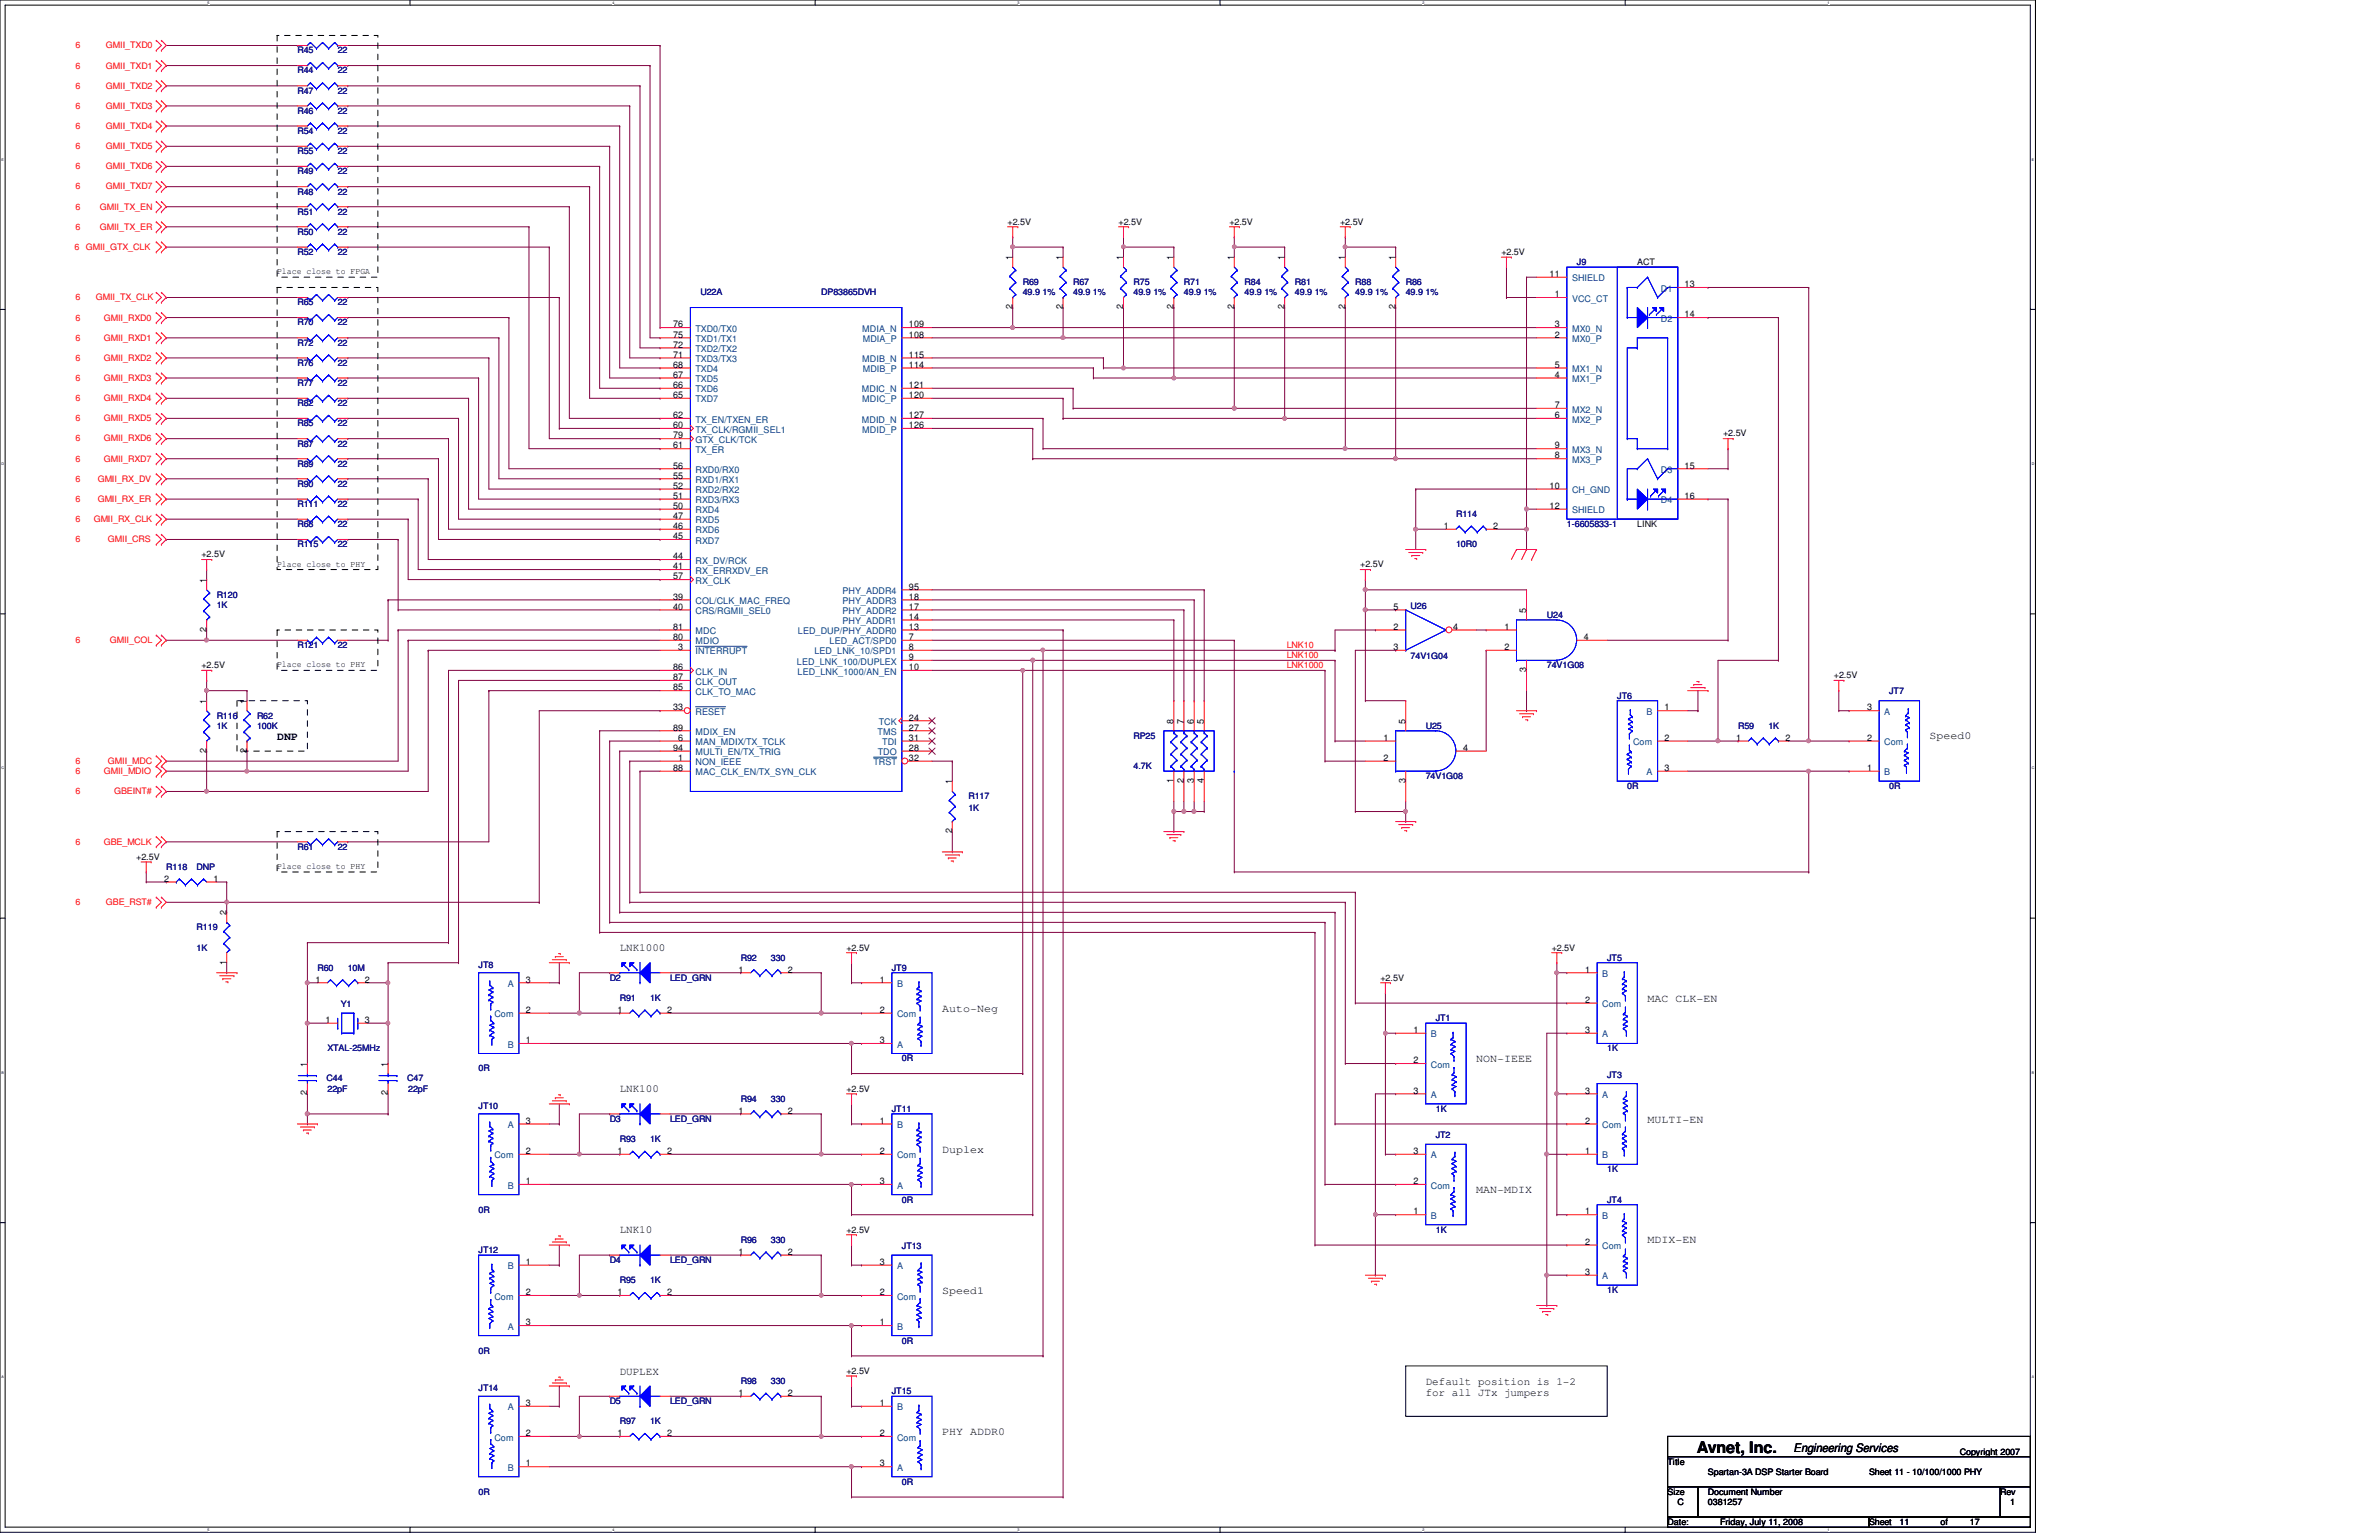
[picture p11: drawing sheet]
<svg xmlns="http://www.w3.org/2000/svg" width="432mm" height="279mm" viewBox="0 0 432 279" stroke-linecap="round" stroke-linejoin="round" font-family="sans-serif">
<defs><g id="words">
<text font-size="2.9" x="308" y="263.7">Avnet, Inc.</text>
<text font-size="2.2" x="325.5" y="263.5">Engineering Services</text>
<g font-size="2">
<text x="50.3" y="134.2">DNP</text>
<text x="350.2" y="134.2">Speed0</text>
<text x="112.5" y="172.6">LNK1000</text>
<text x="171" y="183.6">Auto-Neg</text>
<text x="299" y="181.7">MAC CLK-EN</text>
<text x="267.9" y="192.7">NON-IEEE</text>
<text x="112.5" y="198.2">LNK100</text>
<text x="299" y="203.7">MULTI-EN</text>
<text x="171" y="209.2">Duplex</text>
<text x="267.9" y="216.5">MAN-MDIX</text>
<text x="112.5" y="223.8">LNK10</text>
<text x="299" y="225.6">MDIX-EN</text>
<text x="171" y="234.7">Speed1</text>
<text x="112.5" y="249.4">DUPLEX</text>
<text x="258.8" y="251.2">Default position is 1-2</text>
<text x="258.8" y="253.3">for all JTx jumpers</text>
<text x="171" y="260.3">PHY ADDR0</text>
</g>
<g font-size="1.7">
<text x="183.8" y="47.2" transform="rotate(-90 183.8 47.2)">1</text>
<text x="192.9" y="47.2" transform="rotate(-90 192.9 47.2)">1</text>
<text x="203.9" y="47.2" transform="rotate(-90 203.9 47.2)">1</text>
<text x="213" y="47.2" transform="rotate(-90 213 47.2)">1</text>
<text x="224" y="47.2" transform="rotate(-90 224 47.2)">1</text>
<text x="233.1" y="47.2" transform="rotate(-90 233.1 47.2)">1</text>
<text x="244.1" y="47.2" transform="rotate(-90 244.1 47.2)">1</text>
<text x="253.3" y="47.2" transform="rotate(-90 253.3 47.2)">1</text>
<text x="281.3" y="50.2">11</text>
<text x="282.2" y="53.9">1</text>
<text x="305.8" y="52.1">13</text>
<text x="122.2" y="59.4">76</text>
<text x="165" y="59.4">109</text>
<text x="183.8" y="56.1" transform="rotate(-90 183.8 56.1)">2</text>
<text x="192.9" y="56.1" transform="rotate(-90 192.9 56.1)">2</text>
<text x="203.9" y="56.1" transform="rotate(-90 203.9 56.1)">2</text>
<text x="213" y="56.1" transform="rotate(-90 213 56.1)">2</text>
<text x="224" y="56.1" transform="rotate(-90 224 56.1)">2</text>
<text x="233.1" y="56.1" transform="rotate(-90 233.1 56.1)">2</text>
<text x="244.1" y="56.1" transform="rotate(-90 244.1 56.1)">2</text>
<text x="253.3" y="56.1" transform="rotate(-90 253.3 56.1)">2</text>
<text x="282.2" y="59.4">3</text>
<text x="305.8" y="57.6">14</text>
<text x="122.2" y="61.3">75</text>
<text x="122.2" y="63.1">72</text>
<text x="122.2" y="64.9">71</text>
<text x="165" y="61.3">108</text>
<text x="165" y="64.9">115</text>
<text x="282.2" y="61.3">2</text>
<text x="122.2" y="66.7">68</text>
<text x="122.2" y="68.5">67</text>
<text x="122.2" y="70.4">66</text>
<text x="165" y="66.7">114</text>
<text x="165" y="70.4">121</text>
<text x="282.2" y="68.5">4</text>
<text x="282.2" y="66.7">5</text>
<text x="122.2" y="72.2">65</text>
<text x="122.2" y="75.9">62</text>
<text x="122.2" y="77.7">60</text>
<text x="165" y="72.2">120</text>
<text x="165" y="75.9">127</text>
<text x="165" y="77.7">126</text>
<text x="282.2" y="74">7</text>
<text x="282.2" y="75.9">6</text>
<text x="122.2" y="79.5">79</text>
<text x="122.2" y="81.4">61</text>
<text x="282.2" y="83.2">8</text>
<text x="282.2" y="81.4">9</text>
<text x="122.2" y="85">56</text>
<text x="122.2" y="86.8">55</text>
<text x="122.2" y="88.7">52</text>
<text x="281.3" y="88.7">10</text>
<text x="305.8" y="85">15</text>
<text x="122.2" y="90.5">51</text>
<text x="122.2" y="92.3">50</text>
<text x="122.2" y="94.1">47</text>
<text x="122.2" y="96">46</text>
<text x="262.1" y="96">1</text>
<text x="271" y="96">2</text>
<text x="281.3" y="92.3">12</text>
<text x="305.8" y="90.5">16</text>
<text x="122.2" y="97.8">45</text>
<text x="122.2" y="101.5">44</text>
<text x="37.5" y="105.7" transform="rotate(-90 37.5 105.7)">1</text>
<text x="122.2" y="103.3">41</text>
<text x="122.2" y="105.1">57</text>
<text x="165" y="107">95</text>
<text x="122.2" y="108.8">39</text>
<text x="122.2" y="110.6">40</text>
<text x="165" y="108.8">18</text>
<text x="165" y="110.6">17</text>
<text x="165" y="112.4">14</text>
<text x="252.9" y="110.6">5</text>
<text x="277" y="111.2" transform="rotate(-90 277 111.2)">5</text>
<text x="37.5" y="114.6" transform="rotate(-90 37.5 114.6)">2</text>
<text x="122.2" y="114.3">81</text>
<text x="122.2" y="116.1">80</text>
<text x="123.1" y="117.9">3</text>
<text x="165" y="116.1">7</text>
<text x="165" y="117.9">8</text>
<text x="165" y="119.8">9</text>
<text x="165" y="114.3">13</text>
<text x="252.9" y="114.3">2</text>
<text x="252.9" y="117.9">3</text>
<text x="263.7" y="114.3">4</text>
<text x="273" y="114.3">1</text>
<text x="273" y="117.9">2</text>
<text x="287.5" y="116.1">4</text>
<text x="122.2" y="121.6">86</text>
<text x="122.2" y="123.4">87</text>
<text x="122.2" y="125.3">85</text>
<text x="165" y="121.6">10</text>
<text x="277" y="122" transform="rotate(-90 277 122)">3</text>
<text x="37.5" y="127.7" transform="rotate(-90 37.5 127.7)">1</text>
<text x="44.8" y="127.7" transform="rotate(-90 44.8 127.7)">1</text>
<text x="122.2" y="128.9">33</text>
<text x="165" y="130.7">24</text>
<text x="213" y="131.3" transform="rotate(-90 213 131.3)">8</text>
<text x="214.8" y="131.3" transform="rotate(-90 214.8 131.3)">7</text>
<text x="216.7" y="131.3" transform="rotate(-90 216.7 131.3)">6</text>
<text x="218.5" y="131.3" transform="rotate(-90 218.5 131.3)">5</text>
<text x="255.1" y="131.3" transform="rotate(-90 255.1 131.3)">5</text>
<text x="302.1" y="128.9">1</text>
<text x="338.9" y="128.9">3</text>
<text x="37.5" y="136.6" transform="rotate(-90 37.5 136.6)">2</text>
<text x="44.8" y="136.6" transform="rotate(-90 44.8 136.6)">2</text>
<text x="122.2" y="132.5">89</text>
<text x="122.2" y="136.2">94</text>
<text x="123.1" y="134.4">6</text>
<text x="165" y="132.5">27</text>
<text x="165" y="134.4">31</text>
<text x="165" y="136.2">28</text>
<text x="251.1" y="134.4">1</text>
<text x="265.6" y="136.2">4</text>
<text x="302.1" y="134.4">2</text>
<text x="315.1" y="134.4">1</text>
<text x="324.1" y="134.4">2</text>
<text x="338.9" y="134.4">2</text>
<text x="122.2" y="139.9">88</text>
<text x="123.1" y="138">1</text>
<text x="165" y="138">32</text>
<text x="172.8" y="142.3" transform="rotate(-90 172.8 142.3)">1</text>
<text x="213" y="142.1" transform="rotate(-90 213 142.1)">1</text>
<text x="214.8" y="142.1" transform="rotate(-90 214.8 142.1)">2</text>
<text x="216.7" y="142.1" transform="rotate(-90 216.7 142.1)">3</text>
<text x="218.5" y="142.1" transform="rotate(-90 218.5 142.1)">4</text>
<text x="251.1" y="138">2</text>
<text x="255.1" y="142.1" transform="rotate(-90 255.1 142.1)">3</text>
<text x="302.1" y="139.9">3</text>
<text x="338.9" y="139.9">1</text>
<text x="172.8" y="151.2" transform="rotate(-90 172.8 151.2)">2</text>
<text x="29.8" y="160">2</text>
<text x="38.8" y="160">1</text>
<text x="41.1" y="166.1" transform="rotate(-90 41.1 166.1)">2</text>
<text x="41.1" y="175" transform="rotate(-90 41.1 175)">1</text>
<text x="57.2" y="178.3">1</text>
<text x="66.2" y="178.3">2</text>
<text x="95.5" y="178.3">3</text>
<text x="134.1" y="176.4">1</text>
<text x="143" y="176.4">2</text>
<text x="159.7" y="178.3">1</text>
<text x="287.7" y="176.4">1</text>
<text x="59.1" y="185.6">1</text>
<text x="66.2" y="185.6">3</text>
<text x="95.5" y="183.8">2</text>
<text x="112.1" y="183.8">1</text>
<text x="121.1" y="183.8">2</text>
<text x="159.7" y="183.8">2</text>
<text x="287.7" y="181.9">2</text>
<text x="95.5" y="189.3">1</text>
<text x="159.7" y="189.3">3</text>
<text x="256.6" y="187.4">1</text>
<text x="287.7" y="187.4">3</text>
<text x="55.8" y="193.5" transform="rotate(-90 55.8 193.5)">1</text>
<text x="70.4" y="193.5" transform="rotate(-90 70.4 193.5)">1</text>
<text x="256.6" y="192.9">2</text>
<text x="55.8" y="198.8" transform="rotate(-90 55.8 198.8)">2</text>
<text x="70.4" y="198.8" transform="rotate(-90 70.4 198.8)">2</text>
<text x="95.5" y="203.9">3</text>
<text x="134.1" y="202.1">1</text>
<text x="143" y="202.1">2</text>
<text x="159.7" y="203.9">1</text>
<text x="256.6" y="198.4">3</text>
<text x="287.7" y="198.4">3</text>
<text x="287.7" y="203.9">2</text>
<text x="95.5" y="209.4">2</text>
<text x="112.1" y="209.4">1</text>
<text x="121.1" y="209.4">2</text>
<text x="159.7" y="209.4">2</text>
<text x="256.6" y="209.4">3</text>
<text x="287.7" y="209.4">1</text>
<text x="95.5" y="214.8">1</text>
<text x="159.7" y="214.8">3</text>
<text x="256.6" y="214.8">2</text>
<text x="256.6" y="220.3">1</text>
<text x="287.7" y="220.3">1</text>
<text x="134.1" y="227.7">1</text>
<text x="143" y="227.7">2</text>
<text x="287.7" y="225.8">2</text>
<text x="95.5" y="229.5">1</text>
<text x="159.7" y="229.5">3</text>
<text x="287.7" y="231.3">3</text>
<text x="95.5" y="235">2</text>
<text x="112.1" y="235">1</text>
<text x="121.1" y="235">2</text>
<text x="159.7" y="235">2</text>
<text x="95.5" y="240.5">3</text>
<text x="159.7" y="240.5">1</text>
<text x="95.5" y="255.1">3</text>
<text x="134.1" y="253.3">1</text>
<text x="143" y="253.3">2</text>
<text x="159.7" y="255.1">1</text>
<text x="95.5" y="260.6">2</text>
<text x="112.1" y="260.6">1</text>
<text x="121.1" y="260.6">2</text>
<text x="159.7" y="260.6">2</text>
<text x="95.5" y="266.1">1</text>
<text x="159.7" y="266.1">3</text>
</g>
<g font-size="1.7" fill="#004080">
<text x="285.3" y="51.1">SHIELD</text>
<text x="301.5" y="52.9">D1</text>
<text x="285.3" y="54.7">VCC_CT</text>
<text x="301.5" y="58.4">D2</text>
<text x="126.2" y="60.2">TXD0/TX0</text>
<text x="126.2" y="62.1">TXD1/TX1</text>
<text x="126.2" y="63.9">TXD2/TX2</text>
<text x="126.2" y="65.7">TXD3/TX3</text>
<text x="156.5" y="60.2">MDIA_N</text>
<text x="156.5" y="65.7">MDIB_N</text>
<text x="156.6" y="62.1">MDIA_P</text>
<text x="285.3" y="62.1">MX0_P</text>
<text x="285.3" y="60.2">MX0_N</text>
<text x="126.2" y="67.5">TXD4</text>
<text x="126.2" y="69.3">TXD5</text>
<text x="126.2" y="71.2">TXD6</text>
<text x="156.4" y="71.2">MDIC_N</text>
<text x="156.6" y="67.5">MDIB_P</text>
<text x="285.3" y="69.3">MX1_P</text>
<text x="285.3" y="67.5">MX1_N</text>
<text x="126.2" y="73">TXD7</text>
<text x="126.2" y="76.7">TX_EN/TXEN_ER</text>
<text x="156.4" y="76.7">MDID_N</text>
<text x="156.5" y="73">MDIC_P</text>
<text x="285.3" y="74.8">MX2_N</text>
<text x="285.3" y="76.7">MX2_P</text>
<text x="126.2" y="78.5">TX_CLK/RGMII_SEL1</text>
<text x="126.2" y="80.3">GTX_CLK/TCK</text>
<text x="126.2" y="82.2">TX_ER</text>
<text x="156.5" y="78.5">MDID_P</text>
<text x="285.3" y="84">MX3_P</text>
<text x="285.3" y="82.2">MX3_N</text>
<text x="126.2" y="85.8">RXD0/RX0</text>
<text x="126.2" y="87.6">RXD1/RX1</text>
<text x="126.2" y="89.5">RXD2/RX2</text>
<text x="285.3" y="89.5">CH_GND</text>
<text x="301.5" y="85.8">D3</text>
<text x="126.2" y="91.3">RXD3/RX3</text>
<text x="126.2" y="93.1">RXD4</text>
<text x="126.2" y="95">RXD5</text>
<text x="285.3" y="93.1">SHIELD</text>
<text x="301.5" y="91.3">D4</text>
<text x="126.2" y="96.8">RXD6</text>
<text x="126.2" y="98.6">RXD7</text>
<text x="126.2" y="102.3">RX_DV/RCK</text>
<text x="126.2" y="104.1">RX_ERRXDV_ER</text>
<text x="126.2" y="105.9">RX_CLK</text>
<text x="152.9" y="107.8">PHY_ADDR4</text>
<text x="126.2" y="109.6">COL/CLK_MAC_FREQ</text>
<text x="126.2" y="111.4">CRS/RGMII_SEL0</text>
<text x="152.9" y="109.6">PHY_ADDR3</text>
<text x="152.9" y="111.4">PHY_ADDR2</text>
<text x="152.9" y="113.2">PHY_ADDR1</text>
<text x="126.2" y="115.1">MDC</text>
<text x="126.2" y="116.9">MDIO</text>
<text x="126.2" y="118.7">INTERRUPT</text>
<text x="144.8" y="115.1">LED_DUP/PHY_ADDR0</text>
<text x="147.8" y="118.7">LED_LNK_10/SPD1</text>
<text x="150.6" y="116.9">LED_ACT/SPD0</text>
<text x="126.2" y="122.4">CLK_IN</text>
<text x="126.2" y="124.2">CLK_OUT</text>
<text x="144.7" y="120.6">LED_LNK_100/DUPLEX</text>
<text x="144.8" y="122.4">LED_LNK_1000/AN_EN</text>
<text x="126.2" y="129.7">RESET</text>
<text x="126.2" y="126.1">CLK_TO_MAC</text>
<text x="159.5" y="131.5">TCK</text>
<text x="298.8" y="129.7">B</text>
<text x="342" y="129.7">A</text>
<text x="126.2" y="133.3">MDIX_EN</text>
<text x="126.2" y="135.2">MAN_MDIX/TX_TCLK</text>
<text x="126.2" y="137">MULTI_EN/TX_TRIG</text>
<text x="159.3" y="133.3">TMS</text>
<text x="159.3" y="137">TDO</text>
<text x="160.1" y="135.2">TDI</text>
<text x="296.4" y="135.2">Com</text>
<text x="342" y="135.2">Com</text>
<text x="126.2" y="138.9">NON_IEEE</text>
<text x="126.2" y="140.7">MAC_CLK_EN/TX_SYN_CLK</text>
<text x="158.5" y="138.9">TRST</text>
<text x="298.8" y="140.7">A</text>
<text x="342" y="140.7">B</text>
<text x="92.2" y="179.1">A</text>
<text x="162.8" y="179.1">B</text>
<text x="290.8" y="177.2">B</text>
<text x="89.7" y="184.6">Com</text>
<text x="162.8" y="184.6">Com</text>
<text x="290.8" y="182.8">Com</text>
<text x="92.2" y="190.1">B</text>
<text x="162.8" y="190.1">A</text>
<text x="259.7" y="188.2">B</text>
<text x="290.8" y="188.2">A</text>
<text x="259.7" y="193.7">Com</text>
<text x="259.7" y="199.2">A</text>
<text x="290.8" y="199.2">A</text>
<text x="92.2" y="204.7">A</text>
<text x="162.8" y="204.7">B</text>
<text x="290.8" y="204.7">Com</text>
<text x="89.7" y="210.2">Com</text>
<text x="92.2" y="215.6">B</text>
<text x="162.8" y="215.6">A</text>
<text x="162.8" y="210.2">Com</text>
<text x="259.7" y="210.2">A</text>
<text x="259.7" y="215.6">Com</text>
<text x="290.8" y="210.2">B</text>
<text x="259.7" y="221.1">B</text>
<text x="290.8" y="221.1">B</text>
<text x="290.8" y="226.7">Com</text>
<text x="92.2" y="230.3">B</text>
<text x="162.8" y="230.3">A</text>
<text x="290.8" y="232.1">A</text>
<text x="89.7" y="235.8">Com</text>
<text x="162.8" y="235.8">Com</text>
<text x="92.2" y="241.3">A</text>
<text x="162.8" y="241.3">B</text>
<text x="92.2" y="255.9">A</text>
<text x="162.8" y="255.9">B</text>
<text x="89.7" y="261.4">Com</text>
<text x="162.8" y="261.4">Com</text>
<text x="92.2" y="266.9">B</text>
<text x="162.8" y="266.9">A</text>
</g>
<g font-size="1.6" fill="#f00">
<text x="13.7" y="8.8">6</text>
<text x="19.2" y="8.8">GMII_TXD0</text>
<text x="13.7" y="16.1">6</text>
<text x="13.7" y="12.4">6</text>
<text x="19.2" y="16.1">GMII_TXD2</text>
<text x="19.2" y="12.4">GMII_TXD1</text>
<text x="13.7" y="19.7">6</text>
<text x="13.7" y="23.4">6</text>
<text x="19.2" y="19.7">GMII_TXD3</text>
<text x="19.2" y="23.4">GMII_TXD4</text>
<text x="13.7" y="27.1">6</text>
<text x="19.2" y="27.1">GMII_TXD5</text>
<text x="13.7" y="30.7">6</text>
<text x="13.7" y="34.4">6</text>
<text x="19.2" y="30.7">GMII_TXD6</text>
<text x="19.2" y="34.4">GMII_TXD7</text>
<text x="13.7" y="38">6</text>
<text x="13.7" y="41.7">6</text>
<text x="18.1" y="38">GMII_TX_EN</text>
<text x="18.1" y="41.7">GMII_TX_ER</text>
<text x="13.5" y="45.3">6 GMII_GTX_CLK</text>
<text x="13.7" y="58.2">6</text>
<text x="13.7" y="54.5">6</text>
<text x="17.4" y="54.5">GMII_TX_CLK</text>
<text x="18.8" y="58.2">GMII_RXD0</text>
<text x="13.7" y="61.8">6</text>
<text x="13.7" y="65.4">6</text>
<text x="18.8" y="61.8">GMII_RXD1</text>
<text x="18.8" y="65.4">GMII_RXD2</text>
<text x="13.7" y="69.1">6</text>
<text x="18.8" y="69.1">GMII_RXD3</text>
<text x="13.7" y="76.5">6</text>
<text x="13.7" y="72.8">6</text>
<text x="18.8" y="76.5">GMII_RXD5</text>
<text x="18.8" y="72.8">GMII_RXD4</text>
<text x="13.7" y="80.1">6</text>
<text x="13.7" y="83.7">6</text>
<text x="18.8" y="80.1">GMII_RXD6</text>
<text x="18.8" y="83.7">GMII_RXD7</text>
<text x="13.7" y="87.4">6</text>
<text x="17.7" y="87.4">GMII_RX_DV</text>
<text x="13.7" y="94.7">6</text>
<text x="13.7" y="91.1">6</text>
<text x="17" y="94.7">GMII_RX_CLK</text>
<text x="17.7" y="91.1">GMII_RX_ER</text>
<text x="13.7" y="98.4">6</text>
<text x="19.6" y="98.4">GMII_CRS</text>
<text x="13.7" y="116.7">6</text>
<text x="19.9" y="116.7">GMII_COL</text>
<text x="233.6" y="117.6">LNK10</text>
<text x="233.6" y="119.4">LNK100</text>
<text x="233.6" y="121.2">LNK1000</text>
<text x="13.7" y="140.5">6</text>
<text x="13.7" y="138.6">6</text>
<text x="18.8" y="140.5">GMII_MDIO</text>
<text x="19.6" y="138.6">GMII_MDC</text>
<text x="13.7" y="144.1">6</text>
<text x="20.7" y="144.1">GBEINT#</text>
<text x="13.7" y="153.2">6</text>
<text x="18.8" y="153.2">GBE_MCLK</text>
<text x="13.7" y="164.2">6</text>
<text x="19.2" y="164.2">GBE_RST#</text>
</g>
<g font-size="1.6" fill="#000080">
<text x="54" y="9.7">R45</text>
<text x="61.3" y="9.7">22</text>
<text x="54" y="17">R47</text>
<text x="54" y="13.3">R44</text>
<text x="61.3" y="17">22</text>
<text x="61.3" y="13.3">22</text>
<text x="54" y="20.7">R46</text>
<text x="61.3" y="20.7">22</text>
<text x="54" y="24.3">R54</text>
<text x="54" y="28">R55</text>
<text x="61.3" y="24.3">22</text>
<text x="61.3" y="28">22</text>
<text x="54" y="35.3">R48</text>
<text x="54" y="31.6">R49</text>
<text x="61.3" y="35.3">22</text>
<text x="61.3" y="31.6">22</text>
<text x="54" y="38.9">R51</text>
<text x="61.3" y="38.9">22</text>
<text x="54" y="42.6">R50</text>
<text x="54" y="46.3">R52</text>
<text x="61.3" y="42.6">22</text>
<text x="61.3" y="46.3">22</text>
<text x="127.1" y="53.6">U22A</text>
<text x="149.1" y="53.6">DP83865DVH</text>
<text x="185.6" y="51.7">R69</text>
<text x="185.6" y="53.6">49.9 1%</text>
<text x="194.8" y="51.7">R67</text>
<text x="194.8" y="53.6">49.9 1%</text>
<text x="205.7" y="51.7">R75</text>
<text x="205.7" y="53.6">49.9 1%</text>
<text x="214.9" y="51.7">R71</text>
<text x="214.9" y="53.6">49.9 1%</text>
<text x="225.9" y="51.7">R84</text>
<text x="225.9" y="53.6">49.9 1%</text>
<text x="235" y="51.7">R81</text>
<text x="235" y="53.6">49.9 1%</text>
<text x="246" y="51.7">R88</text>
<text x="246" y="53.6">49.9 1%</text>
<text x="255.1" y="51.7">R86</text>
<text x="255.1" y="53.6">49.9 1%</text>
<text x="286.2" y="48.1">J9</text>
<text x="54" y="55.4">R65</text>
<text x="54" y="59.1">R70</text>
<text x="61.3" y="55.4">22</text>
<text x="61.3" y="59.1">22</text>
<text x="54" y="62.7">R72</text>
<text x="61.3" y="62.7">22</text>
<text x="54" y="70">R77</text>
<text x="54" y="66.4">R76</text>
<text x="61.3" y="70">22</text>
<text x="61.3" y="66.4">22</text>
<text x="54" y="73.7">R82</text>
<text x="54" y="77.3">R85</text>
<text x="61.3" y="73.7">22</text>
<text x="61.3" y="77.3">22</text>
<text x="54" y="81">R87</text>
<text x="61.3" y="81">22</text>
<text x="54" y="88.3">R90</text>
<text x="54" y="84.7">R89</text>
<text x="61.3" y="88.3">22</text>
<text x="61.3" y="84.7">22</text>
<text x="54" y="92">R111</text>
<text x="54" y="95.6">R68</text>
<text x="61.3" y="95.6">22</text>
<text x="61.3" y="92">22</text>
<text x="264.3" y="93.8">R114</text>
<text x="284.4" y="95.6">1-6605833-1</text>
<text x="54" y="99.3">R115</text>
<text x="61.3" y="99.3">22</text>
<text x="264.3" y="99.3">10R0</text>
<text x="39.3" y="108.5">R120</text>
<text x="39.3" y="110.3">1K</text>
<text x="256" y="110.4">U26</text>
<text x="280.8" y="112.1">U24</text>
<text x="54" y="117.6">R121</text>
<text x="61.3" y="117.6">22</text>
<text x="256" y="119.6">74V1G04</text>
<text x="280.8" y="121.2">74V1G08</text>
<text x="342.9" y="126">JT7</text>
<text x="39.3" y="130.4">R116</text>
<text x="46.7" y="130.4">R62</text>
<text x="293.5" y="126.7">JT6</text>
<text x="39.3" y="132.2">1K</text>
<text x="46.7" y="132.2">100K</text>
<text x="205.7" y="134">RP25</text>
<text x="258.8" y="132.2">U25</text>
<text x="315.5" y="132.2">R59</text>
<text x="321" y="132.2">1K</text>
<text x="205.7" y="139.5">4.7K</text>
<text x="258.8" y="141.4">74V1G08</text>
<text x="295.4" y="143.2">0R</text>
<text x="342.9" y="143.2">0R</text>
<text x="175.8" y="145">R117</text>
<text x="175.8" y="147.2">1K</text>
<text x="54" y="154.2">R61</text>
<text x="61.3" y="154.2">22</text>
<text x="30.2" y="157.8">R118</text>
<text x="35.7" y="157.8">DNP</text>
<text x="35.7" y="168.8">R119</text>
<text x="35.7" y="172.5">1K</text>
<text x="57.6" y="176.1">R60</text>
<text x="63.1" y="176.1">10M</text>
<text x="86.9" y="175.6">JT8</text>
<text x="110.7" y="177.9">D2</text>
<text x="121.6" y="177.9">LED_GRN</text>
<text x="134.5" y="174.3">R92</text>
<text x="139.9" y="174.3">330</text>
<text x="161.9" y="176.1">JT9</text>
<text x="291.7" y="174.3">JT5</text>
<text x="61.8" y="182.7">Y1</text>
<text x="112.5" y="181.6">R91</text>
<text x="118" y="181.6">1K</text>
<text x="260.6" y="185.3">JT1</text>
<text x="59.4" y="190.8">XTAL-25MHz</text>
<text x="291.7" y="190.8">1K</text>
<text x="59.3" y="196.2">C44</text>
<text x="73.9" y="196.2">C47</text>
<text x="86.9" y="194.4">0R</text>
<text x="163.7" y="192.6">0R</text>
<text x="291.7" y="195.5">JT3</text>
<text x="59.4" y="198">22pF</text>
<text x="74.1" y="198">22pF</text>
<text x="86.9" y="201.2">JT10</text>
<text x="110.7" y="203.5">D3</text>
<text x="121.6" y="203.5">LED_GRN</text>
<text x="134.5" y="199.9">R94</text>
<text x="139.9" y="199.9">330</text>
<text x="161.9" y="201.7">JT11</text>
<text x="260.6" y="201.7">1K</text>
<text x="112.5" y="207.2">R93</text>
<text x="118" y="207.2">1K</text>
<text x="260.6" y="206.5">JT2</text>
<text x="291.7" y="212.7">1K</text>
<text x="86.9" y="220">0R</text>
<text x="163.7" y="218.2">0R</text>
<text x="291.7" y="218.2">JT4</text>
<text x="86.9" y="227.3">JT12</text>
<text x="134.5" y="225.5">R96</text>
<text x="139.9" y="225.5">330</text>
<text x="163.7" y="226.6">JT13</text>
<text x="260.6" y="223.6">1K</text>
<text x="110.7" y="229.2">D4</text>
<text x="112.5" y="232.8">R95</text>
<text x="118" y="232.8">1K</text>
<text x="121.6" y="229.2">LED_GRN</text>
<text x="291.7" y="234.6">1K</text>
<text x="86.9" y="245.6">0R</text>
<text x="163.7" y="243.8">0R</text>
<text x="134.5" y="251.1">R98</text>
<text x="139.9" y="251.1">330</text>
<text x="86.9" y="252.3">JT14</text>
<text x="110.7" y="254.8">D5</text>
<text x="121.6" y="254.8">LED_GRN</text>
<text x="161.9" y="252.9">JT15</text>
<text x="112.5" y="258.4">R97</text>
<text x="118" y="258.4">1K</text>
<text x="163.7" y="269.4">0R</text>
<text x="86.9" y="271.2">0R</text>
</g>
<g font-size="1.6">
<text x="182.9" y="40.8">+2.5V</text>
<text x="203" y="40.8">+2.5V</text>
<text x="223.1" y="40.8">+2.5V</text>
<text x="243.2" y="40.8">+2.5V</text>
<text x="272.5" y="46.3">+2.5V</text>
<text x="50.3" y="49.7">Place close to FPGA</text>
<text x="297.2" y="48.1">ACT</text>
<text x="312.8" y="79.2">+2.5V</text>
<text x="297.2" y="95.6">LINK</text>
<text x="36.6" y="101.1">+2.5V</text>
<text x="50.3" y="102.8">Place close to PHY</text>
<text x="246.9" y="103">+2.5V</text>
<text x="36.6" y="121.2">+2.5V</text>
<text x="50.3" y="121.1">Place close to PHY</text>
<text x="332.9" y="123.1">+2.5V</text>
<text x="24.7" y="156">+2.5V</text>
<text x="50.3" y="157.6">Place close to PHY</text>
<text x="153.6" y="172.5">+2.5V</text>
<text x="281.6" y="172.5">+2.5V</text>
<text x="250.6" y="177.9">+2.5V</text>
<text x="153.6" y="198">+2.5V</text>
<text x="153.6" y="223.6">+2.5V</text>
<text x="153.6" y="249.3">+2.5V</text>
<text x="355.7" y="263.9">Copyright 2007</text>
<text x="302.7" y="265.7">Title</text>
<text x="310" y="267.5">Spartan-3A DSP Starter Board</text>
<text x="339.3" y="267.5">Sheet 11 - 10/100/1000 PHY</text>
<text x="302.7" y="271.2">Size</text>
<text x="304.5" y="273">C</text>
<text x="310" y="271.2">Document Number</text>
<text x="310" y="273">0381257</text>
<text x="363.1" y="271.2">Rev</text>
<text x="364.9" y="273">1</text>
<text x="302.7" y="276.7">Date:</text>
<text x="312.2" y="276.7">Friday, July 11, 2008</text>
<text x="339.3" y="276.7">Sheet</text>
<text x="344.8" y="276.7">11</text>
<text x="352.2" y="276.7">of</text>
<text x="357.5" y="276.7">17</text>
</g>
<g font-size=".6">
<text x="37.7" y=".7">5</text>
<text x="111.2" y=".7">4</text>
<text x="184.7" y=".7">3</text>
<text x="258.2" y=".7">2</text>
<text x="331.7" y=".7">1</text>
<text x=".3" y="29.1">E</text>
<text x="368.8" y="29.1">E</text>
<text x=".3" y="84.3">D</text>
<text x="368.8" y="84.3">D</text>
<text x=".3" y="139.6">C</text>
<text x="368.8" y="139.6">C</text>
<text x=".3" y="194.8">B</text>
<text x="368.8" y="194.8">B</text>
<text x=".3" y="250">A</text>
<text x="368.8" y="250">A</text>
<text x="37.7" y="277.8">5</text>
<text x="111.2" y="277.8">4</text>
<text x="184.7" y="277.8">3</text>
<text x="258.2" y="277.8">2</text>
<text x="331.7" y="277.8">1</text>
</g>
</g></defs>
<path d="M0 0h369.4v278h-369.4zM.9 .9h367.6v276.2h-367.6z" fill="none" stroke="#000" stroke-width=".18"/>
<g fill="#fff">
<path d="M37.7 .1h.3v.7h-.3z"/>
<path d="M37.7 277.2h.3v.7h-.3z"/>
</g>
<path d="M74.4 0v.9M74.4 277.1v.9" fill="none" stroke="#000" stroke-width=".18"/>
<g fill="#fff">
<path d="M111.2 .1h.3v.7h-.3z"/>
<path d="M111.2 277.2h.3v.7h-.3z"/>
</g>
<path d="M148 0v.9M148 277.1v.9" fill="none" stroke="#000" stroke-width=".18"/>
<g fill="#fff">
<path d="M184.7 .1h.3v.7h-.3z"/>
<path d="M184.7 277.2h.3v.7h-.3z"/>
</g>
<path d="M221.4 0v.9M221.4 277.1v.9" fill="none" stroke="#000" stroke-width=".18"/>
<g fill="#fff">
<path d="M258.2 .1h.3v.7h-.3z"/>
<path d="M258.2 277.2h.3v.7h-.3z"/>
</g>
<path d="M295 0v.9M295 277.1v.9" fill="none" stroke="#000" stroke-width=".18"/>
<g fill="#fff">
<path d="M331.7 .1h.4v.7h-.4z"/>
<path d="M331.7 277.2h.4v.7h-.4z"/>
<path d="M.3 28.5h.4v.8h-.4z"/>
<path d="M368.8 28.5h.4v.8h-.4z"/>
<path d="M.3 83.7h.4v.8h-.4z"/>
<path d="M368.8 83.7h.4v.8h-.4z"/>
</g>
<path d="M0 56.1h.9M368.5 56.1h.9" fill="none" stroke="#000" stroke-width=".18"/>
<g fill="#fff">
<path d="M.3 139h.4v.7h-.4z"/>
<path d="M368.8 139h.4v.7h-.4z"/>
</g>
<path d="M0 111.4h.9M368.5 111.4h.9" fill="none" stroke="#000" stroke-width=".18"/>
<g fill="#fff">
<path d="M.3 194.2h.4v.7h-.4z"/>
<path d="M368.8 194.2h.4v.7h-.4z"/>
</g>
<path d="M0 166.6h.9M368.5 166.6h.9" fill="none" stroke="#000" stroke-width=".18"/>
<g fill="#fff">
<path d="M.3 249.4h.3v.7h-.3z"/>
<path d="M368.8 249.4h.3v.7h-.3z"/>
</g>
<path d="M0 221.8h.9M368.5 221.8h.9" fill="none" stroke="#000" stroke-width=".18"/>
<g fill="none" stroke="#800040" stroke-width=".18">
<path d="M101.5 251.5h.1M101.5 251.5v3.6M154.6 255.1h1.8M156.4 255.1h.1M99.7 260.6h12.8M105.2 260.6h.1M112.5 260.6h.1M121.6 260.6h27.5M149.1 260.6h.1M154.6 271.6h.1M154.6 271.6h38.4M154.6 266.1v5.5"/>
<path d="M193 271.6h.1"/>
</g>
<circle cx="105.2" cy="260.6" r=".34" fill="#f0f"/>
<circle cx="105.2" cy="260.6" r=".34" fill="none" stroke="#f0f" stroke-width=".18"/>
<path d="M105.2 253.3v7.3M143.6 253.3h5.5M149.1 253.3h.1M99.7 266.1h54.9M105.2 260.6h.1M154.6 266.1h.1" fill="none" stroke="#800040" stroke-width=".18"/>
<circle cx="154.5" cy="266.1" r=".35" fill="#f0f"/>
<circle cx="154.5" cy="266.1" r=".35" fill="none" stroke="#f0f" stroke-width=".18"/>
<g fill="none" stroke="#800040" stroke-width=".18">
<path d="M99.7 255.1h1.8M101.5 255.1h.1M105.2 253.3h5.5M110.7 253.3h.1M121.6 253.3h12.9M134.5 253.3h.1M149.1 253.3v7.3M154.6 255.1h.1M154.6 251.5v3.6M149.1 260.6h.1M149.1 260.6h7.3M154.6 266.1h1.8"/>
<path d="M156.4 266.1h.1M156.4 260.6h.1"/>
</g>
<circle cx="149.1" cy="260.6" r=".34" fill="#f0f"/>
<circle cx="149.1" cy="260.6" r=".34" fill="none" stroke="#f0f" stroke-width=".18"/>
<path d="M30.2 138.1h.1M30.2 138.1h42.1M218.6 147.2h.1M218.6 145.4v1.8M30.2 163.7h10.9M41.1 163.7h.1" fill="none" stroke="#800040" stroke-width=".18"/>
<circle cx="41.1" cy="163.7" r=".34" fill="#f0f"/>
<circle cx="41.1" cy="163.7" r=".34" fill="none" stroke="#f0f" stroke-width=".18"/>
<path d="M97.9 128.9h21.9M119.8 128.9h.1M216.7 147.2h.1M216.7 147.2h1.9" fill="none" stroke="#800040" stroke-width=".18"/>
<circle cx="216.7" cy="147.2" r=".35" fill="#f0f"/>
<circle cx="216.7" cy="147.2" r=".35" fill="none" stroke="#f0f" stroke-width=".18"/>
<path d="M213.1 147.2h.1M213.1 145.4v1.8M213.1 147.2h1.8M214.9 147.2h.1M214.9 145.4v1.8" fill="none" stroke="#800040" stroke-width=".18"/>
<circle cx="213" cy="147.2" r=".35" fill="#f0f"/>
<circle cx="213" cy="147.2" r=".35" fill="none" stroke="#f0f" stroke-width=".18"/>
<path d="M214.9 147.2h.1M214.9 147.2h1.8M216.7 147.2h.1M216.7 145.4v1.8" fill="none" stroke="#800040" stroke-width=".18"/>
<circle cx="214.9" cy="147.2" r=".35" fill="#f0f"/>
<circle cx="214.9" cy="147.2" r=".35" fill="none" stroke="#f0f" stroke-width=".18"/>
<g fill="none" stroke="#800040" stroke-width=".18">
<path d="M30.2 11.9h.1M30.2 15.6h.1M30.2 19.2h.1M30.2 8.3h23.8M30.2 11.9h23.8M30.2 15.6h23.8M30.2 19.2h23.8M54 8.3h.1M63.1 19.2h.1M63.1 15.6h.1M63.1 11.9h.1M63.1 8.3h56.7"/>
<path d="M63.1 11.9h54.9M63.1 15.6h53.1M63.1 19.2h51.2M119.8 8.3h.1M30.2 37.5h.1M30.2 22.9h.1M30.2 26.5h.1M30.2 30.2h.1M30.2 33.9h.1M30.2 37.5h23.8M30.2 22.9h23.8M30.2 26.5h23.8"/>
<path d="M30.2 30.2h23.8M30.2 33.9h23.8M63.1 37.5h.1M63.1 33.9h.1M63.1 30.2h.1M63.1 26.5h.1M63.1 22.9h.1M63.1 37.5h40.2M63.1 22.9h49.4M63.1 26.5h47.6M63.1 30.2h45.7M63.1 33.9h43.9"/>
<path d="M30.2 41.1h.1M30.2 44.8h.1M30.2 41.1h23.8M30.2 44.8h23.8M63.1 41.1h.1M63.1 44.8h.1M63.1 41.1h32.9M63.1 44.8h36.6M183.8 43h.1M183.8 43v1.8M203.9 43h.1M203.9 43v1.8"/>
<path d="M224 43h.1M224 43v1.8M244.2 43h.1M244.2 43v1.8M187.5 77.7v5.5M189.3 75.9v5.5M193 75.9h.1M193 75.9h40.2M224 74.1h.1M224 74.1h54.9M187.5 83.2h.1M189.3 81.4h.1"/>
<path d="M244.2 81.4h.1M244.2 81.4h34.7M37.5 105.2h.1M37.5 103.3v1.9M169.2 107h49.4M169.2 108.8h47.5M169.2 110.7h45.7M169.2 112.5h43.9M213.1 112.5h.1M213.1 112.5v14.6M214.9 110.7h.1M214.9 110.7v16.4"/>
<path d="M216.7 108.8h.1M216.7 108.8v18.3M218.6 107h.1M218.6 107v20.1M247.8 107h.1M247.8 107h29.3M247.8 105.2v1.8M277.1 107h.1M213.1 127.1h.1M214.9 127.1h.1M216.7 127.1h.1M218.6 127.1h.1"/>
<path d="M30.2 152.7h.1M30.2 152.7h23.8"/>
</g>
<circle cx="247.8" cy="107" r=".36" fill="#f0f"/>
<circle cx="247.8" cy="107" r=".36" fill="none" stroke="#f0f" stroke-width=".18"/>
<path d="M247.8 110.7h.1M247.8 107v3.7" fill="none" stroke="#800040" stroke-width=".18"/>
<circle cx="247.8" cy="110.6" r=".37" fill="#f0f"/>
<circle cx="247.8" cy="110.6" r=".37" fill="none" stroke="#f0f" stroke-width=".18"/>
<g fill="none" stroke="#800040" stroke-width=".18">
<path d="M273.4 54h.1M273.4 48.5v5.5M273.4 54h5.5M101.5 77.7h.1M101.5 77.7h18.3M310 90.6h.1M310 90.6h3.6M313.6 90.6h.1M313.6 90.6v25.6M246 118h7.3M253.3 110.7h.1M253.3 118h.1"/>
<path d="M253.3 110.7h-5.5v16.4M267.9 114.3h1.8M269.7 114.3h.1M269.7 118h.1M269.7 118v18.3M291.7 116.2h21.9M313.6 116.2h.1M247.8 127.1h.1M247.8 127.1h7.3M255.1 127.1h.1M277.1 128.9h.1M277.1 125.3v3.6"/>
<path d="M246 147.2h9.1M255.1 147.2h.1"/>
</g>
<circle cx="255.1" cy="147.2" r=".35" fill="#f0f"/>
<circle cx="255.1" cy="147.2" r=".35" fill="none" stroke="#f0f" stroke-width=".18"/>
<path d="M242.3 118h.1M246 118v29.2M249.6 114.3h.1M249.6 114.3h-7.3v3.7M246 147.2h.1M255.1 147.2h.1M255.1 149.1h.1M255.1 145.4v3.7M55.8 198.5v3.6M55.8 202.1h.1" fill="none" stroke="#800040" stroke-width=".18"/>
<circle cx="55.8" cy="202.1" r=".37" fill="#f0f"/>
<circle cx="55.8" cy="202.1" r=".37" fill="none" stroke="#f0f" stroke-width=".18"/>
<g fill="none" stroke="#800040" stroke-width=".18">
<path d="M187.5 119.8h.1M187.5 119.8h54.8M189.3 118h53M242.3 118h.1M242.3 119.8h.1M242.3 119.8v14.7M240.5 138.1h.1M240.5 138.1h7.3M242.3 134.5h.1M242.3 134.5h5.5M55.8 185.6h.1M55.8 185.6v7.4"/>
<path d="M70.4 198.5v3.6M55.8 202.1h14.6M70.4 202.1h.1"/>
</g>
<circle cx="55.8" cy="185.6" r=".36" fill="#f0f"/>
<circle cx="55.8" cy="185.6" r=".36" fill="none" stroke="#f0f" stroke-width=".18"/>
<path d="M185.6 121.6h.1M185.6 121.6h54.9M240.5 121.6h.1M240.5 121.6v16.5M70.4 178.3h.1M70.4 178.3v7.3" fill="none" stroke="#800040" stroke-width=".18"/>
<circle cx="70.4" cy="178.3" r=".34" fill="#f0f"/>
<circle cx="70.4" cy="178.3" r=".34" fill="none" stroke="#f0f" stroke-width=".18"/>
<path d="M55.8 178.3h.1M55.8 171h25.6M55.8 178.3v7.3M81.4 171h.1M55.8 185.6h.1M55.8 185.6h3.6" fill="none" stroke="#800040" stroke-width=".18"/>
<circle cx="55.8" cy="178.3" r=".36" fill="#f0f"/>
<circle cx="55.8" cy="178.3" r=".36" fill="none" stroke="#f0f" stroke-width=".18"/>
<path d="M66.8 185.6h3.6M70.4 185.6h.1" fill="none" stroke="#800040" stroke-width=".18"/>
<circle cx="70.4" cy="185.6" r=".34" fill="#f0f"/>
<circle cx="70.4" cy="185.6" r=".34" fill="none" stroke="#f0f" stroke-width=".18"/>
<g fill="none" stroke="#800040" stroke-width=".18">
<path d="M114.3 19.2h.1M114.3 19.2v45.7h5.5M116.2 15.6h.1M116.2 15.6v47.5h3.6M118 11.9h.1M118 11.9v49.4h1.8M119.8 8.3v51.1M107 33.9h.1M107 33.9v38.4h12.8M108.8 30.2h.1M108.8 30.2v40.2h11M110.7 26.5h.1"/>
<path d="M110.7 26.5v42.1h9.1M112.5 22.9h.1M112.5 22.9v43.9h7.3M30.2 54h.1M30.2 57.6h.1M30.2 54h23.8M30.2 57.6h23.8M63.1 57.6h.1M63.1 57.6h29.3M119.8 59.4h.1M277.1 50.3h.1M277.1 50.3h1.8"/>
<path d="M30.2 61.3h.1M30.2 64.9h.1M30.2 68.6h.1M30.2 72.3h.1M30.2 75.9h.1M30.2 79.6h.1M30.2 75.9h23.8M30.2 72.3h23.8M30.2 68.6h23.8M30.2 64.9h23.8M30.2 61.3h23.8M30.2 79.6h23.8"/>
<path d="M103.3 75.9h16.5M119.8 75.9h.1M119.8 72.3h.1M119.8 70.4h.1M119.8 66.8h.1M119.8 68.6h.1M119.8 64.9h.1M119.8 63.1h.1M119.8 61.3h.1M169.2 66.8h29.3M198.5 66.8h.1M198.5 66.8v1.8"/>
<path d="M200.3 66.8h.1M200.3 66.8h3.6M30.2 90.6h.1M30.2 86.9h.1M30.2 90.6h23.8M30.2 86.9h23.8M63.1 97.9h.1M63.1 97.9h9.2M72.3 97.9h.1M72.3 97.9v12.8M257 96h.1M257 88.7h.1"/>
<path d="M257 96v3.7M257 88.7h21.9M277.1 96h.1M277.1 96v3.7M72.3 110.7h.1M72.3 114.3h.1M72.3 110.7h47.5M72.3 114.3v23.8M72.3 114.3h47.5M74.1 116.2h.1M74.1 116.2h45.7M30.2 139.9h.1"/>
<path d="M30.2 139.9h14.6M37.5 123.4h.1M37.5 123.4v1.9M110.7 134.5v32.8M112.5 136.3v29.2M114.3 138.1v25.6M116.2 139.9v22M30.2 143.6h.1M30.2 143.6h7.3M172.8 154.6h.1M172.8 150.9v3.7M55.8 171h.1"/>
<path d="M55.8 171v7.3M70.4 174.7h.1M70.4 174.7v3.6M70.4 174.7h12.8M83.2 174.7h.1M110.7 167.3h.1M110.7 167.3h129.8M112.5 165.5h.1M112.5 165.5h129.8M114.3 163.7h.1M114.3 163.7h129.9M116.2 161.9h.1"/>
<path d="M116.2 161.9h129.8M240.5 167.3h.1M240.5 167.3v47.6M242.3 165.5h.1M242.3 165.5v38.4M244.2 163.7h.1M244.2 163.7v29.3M246 161.9h.1M246 161.9v20.1M70.4 193h.1M70.4 185.6v7.4M244.2 193h.1"/>
<path d="M244.2 193h9.1M246 182h.1M246 182h38.4M253.3 193h.1M280.8 187.5h3.6M282.6 198.5h1.8M284.4 187.5h.1M284.4 198.5h.1M284.4 182h.1M240.5 214.9h.1M240.5 214.9h12.8M242.3 203.9h.1"/>
<path d="M242.3 203.9h42.1M251.5 209.4h1.8M253.3 214.9h.1M253.3 209.4h.1M280.8 209.4h3.6M284.4 203.9h.1M284.4 209.4h.1M249.6 220.4h3.7M253.3 220.4h.1M280.8 231.4h3.6M282.6 220.4h1.8M284.4 231.4h.1"/>
<path d="M284.4 220.4h.1"/>
</g>
<circle cx="277.1" cy="96" r=".34" fill="#f0f"/>
<circle cx="277.1" cy="96" r=".34" fill="none" stroke="#f0f" stroke-width=".18"/>
<path d="M277.1 92.4h.1M277.1 92.4h1.8M63.1 116.2h7.3M70.4 116.2h.1M70.4 108.8h.1M70.4 108.8v7.4M333.8 128.9h.1M333.8 125.3v3.6M37.5 143.6h.1M37.5 143.6h40.2M213.1 150.9h.1M213.1 147.2v3.7" fill="none" stroke="#800040" stroke-width=".18"/>
<circle cx="37.5" cy="143.5" r=".36" fill="#f0f"/>
<circle cx="37.5" cy="143.5" r=".36" fill="none" stroke="#f0f" stroke-width=".18"/>
<path d="M324.6 134.5h3.7M328.3 134.5h.1" fill="none" stroke="#800040" stroke-width=".18"/>
<circle cx="328.2" cy="134.4" r=".34" fill="#f0f"/>
<circle cx="328.2" cy="134.4" r=".34" fill="none" stroke="#f0f" stroke-width=".18"/>
<path d="M306.3 128.9h1.9M306.3 134.5h5.5M308.2 128.9h.1M311.8 134.5h.1" fill="none" stroke="#800040" stroke-width=".18"/>
<circle cx="311.8" cy="134.4" r=".36" fill="#f0f"/>
<circle cx="311.8" cy="134.4" r=".36" fill="none" stroke="#f0f" stroke-width=".18"/>
<g fill="none" stroke="#800040" stroke-width=".18">
<path d="M169.2 116.2h54.8M224 116.2h.1M224 116.2v42M306.3 139.9h22M308.2 128.9h.1M308.2 125.3v3.6M328.3 139.9h.1M328.3 139.9v18.3M333.8 128.9h1.8M335.6 128.9h.1M224 158.2h.1M224 158.2h104.3"/>
<path d="M328.3 158.2h.1"/>
</g>
<circle cx="328.2" cy="139.9" r=".34" fill="#f0f"/>
<circle cx="328.2" cy="139.9" r=".34" fill="none" stroke="#f0f" stroke-width=".18"/>
<g fill="none" stroke="#800040" stroke-width=".18">
<path d="M103.3 37.5h.1M103.3 37.5v38.4M101.5 54h.1M101.5 54v23.7M213.1 55.8h.1M213.1 55.8v12.8M310 52.2h.1M310 57.6h.1M310 52.2h18.3M310 57.6h12.8M322.8 57.6h.1M322.8 57.6v62.2"/>
<path d="M328.3 52.2h.1M328.3 52.2v82.3M213.1 68.6h.1M213.1 68.6h65.8M322.8 119.8h.1M322.8 119.8h-11v14.7M37.5 136.3h.1M37.5 136.3v7.3M81.4 121.6h.1M81.4 121.6h38.4M81.4 121.6v49.4M97.9 128.9v34.8"/>
<path d="M108.8 132.6h.1M108.8 132.6h11M108.8 132.6v36.6M110.7 134.5h.1M110.7 134.5h9.1M112.5 136.3h.1M112.5 136.3h7.3M114.3 138.1h.1M114.3 138.1h5.5M116.2 139.9h.1M116.2 139.9h3.6M311.8 134.5h.1"/>
<path d="M311.8 134.5h3.7M315.5 134.5h.1M328.3 139.9h7.3M335.6 139.9h.1M41.1 165.5h.1M41.1 176.5h.1M41.1 163.7v1.8M41.1 174.7v1.8M97.9 163.7h.1M108.8 169.2h.1M108.8 169.2h129.9M238.7 169.2h.1"/>
</g>
<circle cx="213.1" cy="68.6" r=".34" fill="#f0f"/>
<circle cx="213.1" cy="68.6" r=".34" fill="none" stroke="#f0f" stroke-width=".18"/>
<path d="M280.8 187.5v21.9M282.6 198.5v21.9M280.8 209.4h.1M282.6 220.4h.1" fill="none" stroke="#800040" stroke-width=".18"/>
<circle cx="280.7" cy="209.4" r=".34" fill="#f0f"/>
<circle cx="280.7" cy="209.4" r=".34" fill="none" stroke="#f0f" stroke-width=".18"/>
<path d="M328.3 134.5h7.3M335.6 134.5h.1M282.6 176.5h.1M282.6 176.5h1.8M282.6 174.7v1.8M284.4 176.5h.1" fill="none" stroke="#800040" stroke-width=".18"/>
<circle cx="282.5" cy="176.5" r=".34" fill="#f0f"/>
<circle cx="282.5" cy="176.5" r=".34" fill="none" stroke="#f0f" stroke-width=".18"/>
<path d="M251.5 187.5h1.8M253.3 187.5h.1M280.8 209.4v22M280.8 231.4h.1" fill="none" stroke="#800040" stroke-width=".18"/>
<circle cx="280.7" cy="231.3" r=".34" fill="#f0f"/>
<circle cx="280.7" cy="231.3" r=".34" fill="none" stroke="#f0f" stroke-width=".18"/>
<g fill="none" stroke="#800040" stroke-width=".18">
<path d="M92.4 57.6h.1M92.4 57.6v27.4h27.4M119.8 85h.1M169.2 138.1h3.6M172.8 138.1h.1M172.8 138.1v3.6M238.7 169.2v56.7M249.6 198.5h3.7M251.5 187.5h.1M251.5 180.2v29.2M253.3 198.5h.1M251.5 209.4h.1"/>
<path d="M238.7 225.9h.1M238.7 225.9h45.7M280.8 236.9h.1M280.8 231.4v5.5M284.4 225.9h.1"/>
</g>
<circle cx="251.5" cy="187.4" r=".34" fill="#f0f"/>
<circle cx="251.5" cy="187.4" r=".34" fill="none" stroke="#f0f" stroke-width=".18"/>
<path d="M30.2 97.9h.1M30.2 97.9h23.8M249.6 198.5v21.9M249.6 220.4h.1" fill="none" stroke="#800040" stroke-width=".18"/>
<circle cx="249.6" cy="220.4" r=".35" fill="#f0f"/>
<circle cx="249.6" cy="220.4" r=".35" fill="none" stroke="#f0f" stroke-width=".18"/>
<path d="M183.8 44.8h.1M183.8 44.8v1.9M183.8 44.8h9.2M193 44.8h.1M193 44.8v1.9M249.6 231.4h.1M249.6 220.4v11" fill="none" stroke="#800040" stroke-width=".18"/>
<circle cx="183.8" cy="44.8" r=".36" fill="#f0f"/>
<circle cx="183.8" cy="44.8" r=".36" fill="none" stroke="#f0f" stroke-width=".18"/>
<path d="M203.9 44.8h.1M203.9 44.8h9.2" fill="none" stroke="#800040" stroke-width=".18"/>
<circle cx="203.9" cy="44.8" r=".34" fill="#f0f"/>
<circle cx="203.9" cy="44.8" r=".34" fill="none" stroke="#f0f" stroke-width=".18"/>
<path d="M203.9 44.8h.1M203.9 44.8v1.9M213.1 44.8h.1M213.1 44.8v1.9M224 44.8h.1M224 44.8h9.2M224 44.8v1.9" fill="none" stroke="#800040" stroke-width=".18"/>
<circle cx="224" cy="44.8" r=".34" fill="#f0f"/>
<circle cx="224" cy="44.8" r=".34" fill="none" stroke="#f0f" stroke-width=".18"/>
<path d="M233.2 44.8h.1M233.2 44.8v1.9M244.2 44.8h.1M244.2 44.8h9.1M244.2 44.8v1.9M99.7 79.6h20.1M119.8 79.6h.1" fill="none" stroke="#800040" stroke-width=".18"/>
<circle cx="244.1" cy="44.8" r=".34" fill="#f0f"/>
<circle cx="244.1" cy="44.8" r=".34" fill="none" stroke="#f0f" stroke-width=".18"/>
<g fill="none" stroke="#800040" stroke-width=".18">
<path d="M99.7 44.8h.1M99.7 44.8v34.8M169.2 59.4h14.6M183.8 59.4h.1M253.3 44.8h.1M253.3 44.8v1.9M169.2 61.3h23.8M193 61.3h.1M96 81.4h23.8M119.8 81.4h.1M44.8 139.9h.1M44.8 136.3v3.6"/>
<path d="M44.8 139.9h29.3M121.6 176.5h12.9M134.5 176.5h.1"/>
</g>
<circle cx="44.8" cy="139.9" r=".34" fill="#f0f"/>
<circle cx="44.8" cy="139.9" r=".34" fill="none" stroke="#f0f" stroke-width=".18"/>
<path d="M96 41.1h.1M96 41.1v40.3M183.8 55.8h.1M183.8 55.8v3.6M193 55.8h.1M193 55.8v5.5M169.2 64.9h31.1M193 61.3h.1M193 61.3h85.9M200.3 64.9h.1" fill="none" stroke="#800040" stroke-width=".18"/>
<circle cx="192.9" cy="61.3" r=".36" fill="#f0f"/>
<circle cx="192.9" cy="61.3" r=".36" fill="none" stroke="#f0f" stroke-width=".18"/>
<path d="M203.9 55.8h.1M203.9 55.8v11M224 55.8h.1M224 55.8v18.3M169.2 70.4h25.6M194.8 70.4h.1M198.5 68.6h.1M198.5 68.6h14.6" fill="none" stroke="#800040" stroke-width=".18"/>
<circle cx="224" cy="74.1" r=".35" fill="#f0f"/>
<circle cx="224" cy="74.1" r=".35" fill="none" stroke="#f0f" stroke-width=".18"/>
<path d="M233.2 55.8h.1M233.2 55.8v20.1M233.2 75.9h.1M233.2 75.9h45.7M105.2 176.5h5.5M110.7 176.5h.1" fill="none" stroke="#800040" stroke-width=".18"/>
<circle cx="233.2" cy="75.9" r=".34" fill="#f0f"/>
<circle cx="233.2" cy="75.9" r=".34" fill="none" stroke="#f0f" stroke-width=".18"/>
<path d="M244.2 55.8h.1M244.2 55.8v25.6M253.3 55.8h.1M253.3 55.8v27.4M169.2 72.3h23.8M193 72.3h.1M194.8 74.1h.1M194.8 70.4v3.7M194.8 74.1h29.2M224 74.1h.1M253.3 83.2h.1M253.3 83.2h25.6" fill="none" stroke="#800040" stroke-width=".18"/>
<circle cx="253.3" cy="83.2" r=".35" fill="#f0f"/>
<circle cx="253.3" cy="83.2" r=".35" fill="none" stroke="#f0f" stroke-width=".18"/>
<g fill="none" stroke="#800040" stroke-width=".18">
<path d="M63.1 61.3h.1M63.1 61.3h27.5M90.6 61.3h.1M90.6 61.3v25.6h29.2M169.2 75.9h20.1M169.2 77.7h18.3M187.5 77.7h.1M189.3 75.9h.1M193 75.9h.1M193 72.3v3.6M203.9 66.8h.1M203.9 66.8h75"/>
<path d="M88.7 88.7h31.1M119.8 86.9h.1M119.8 88.7h.1M55.8 178.3h.1M55.8 178.3h1.8M66.8 178.3h3.6M70.4 178.3h.1M55.8 203.9h.1M55.8 202.1v1.8"/>
</g>
<circle cx="203.9" cy="66.8" r=".34" fill="#f0f"/>
<circle cx="203.9" cy="66.8" r=".34" fill="none" stroke="#f0f" stroke-width=".18"/>
<path d="M183.8 59.4h.1M183.8 59.4h95.1M169.2 121.6h16.4M185.6 121.6h.1" fill="none" stroke="#800040" stroke-width=".18"/>
<circle cx="183.8" cy="59.4" r=".36" fill="#f0f"/>
<circle cx="183.8" cy="59.4" r=".36" fill="none" stroke="#f0f" stroke-width=".18"/>
<path d="M277.1 50.3h.1M277.1 50.3v42.1M63.1 64.9h.1M63.1 64.9h25.6M88.7 64.9h.1M88.7 64.9v23.8M86.9 90.6h32.9M119.8 90.6h.1M83.2 123.4h.1M83.2 123.4h36.6M185.6 121.6v73.2M185.6 194.8h.1" fill="none" stroke="#800040" stroke-width=".18"/>
<circle cx="185.6" cy="121.6" r=".34" fill="#f0f"/>
<circle cx="185.6" cy="121.6" r=".34" fill="none" stroke="#f0f" stroke-width=".18"/>
<path d="M169.2 119.8h18.3M187.5 119.8h.1M187.5 119.8v100.6M83.2 123.4h.1M83.2 123.4v51.3M88.7 125.3h.1M88.7 125.3h31.1M187.5 220.4h.1" fill="none" stroke="#800040" stroke-width=".18"/>
<circle cx="187.4" cy="119.8" r=".35" fill="#f0f"/>
<circle cx="187.4" cy="119.8" r=".35" fill="none" stroke="#f0f" stroke-width=".18"/>
<g fill="none" stroke="#800040" stroke-width=".18">
<path d="M86.9 68.6h.1M86.9 68.6v22M30.2 94.2h.1M30.2 94.2h23.8M63.1 94.2h.1M63.1 94.2h11M169.2 118h20.1M189.3 118h.1M189.3 118v128M88.7 125.3h.1M88.7 125.3v27.4h-25.6M63.1 152.7h.1"/>
<path d="M189.3 246h.1"/>
</g>
<circle cx="189.3" cy="117.9" r=".34" fill="#f0f"/>
<circle cx="189.3" cy="117.9" r=".34" fill="none" stroke="#f0f" stroke-width=".18"/>
<g fill="none" stroke="#800040" stroke-width=".18">
<path d="M63.1 68.6h.1M63.1 72.3h.1M63.1 68.6h23.8M63.1 72.3h21.9M85 72.3h.1M85 72.3v20.1h34.8M200.3 64.9h.1M200.3 64.9v1.9M119.8 92.4h.1M37.5 116.2h.1M37.5 116.2h16.5M169.2 114.3h23.8"/>
<path d="M193 114.3h.1M193 114.3v157.3"/>
</g>
<circle cx="37.5" cy="116.1" r=".36" fill="#f0f"/>
<circle cx="37.5" cy="116.1" r=".36" fill="none" stroke="#f0f" stroke-width=".18"/>
<path d="M83.2 94.2h36.6M119.8 94.2h.1M282.6 176.5v22M282.6 198.5h.1" fill="none" stroke="#800040" stroke-width=".18"/>
<circle cx="282.5" cy="198.4" r=".34" fill="#f0f"/>
<circle cx="282.5" cy="198.4" r=".34" fill="none" stroke="#f0f" stroke-width=".18"/>
<g fill="none" stroke="#800040" stroke-width=".18">
<path d="M63.1 54h.1M63.1 54h38.4M63.1 75.9h.1M63.1 79.6h.1M63.1 75.9h20.1M63.1 79.6h18.3M81.4 79.6h.1M81.4 79.6v16.4h38.4M83.2 75.9h.1M83.2 75.9v18.3M30.2 83.2h.1M30.2 83.2h23.8"/>
<path d="M63.1 83.2h.1M63.1 86.9h.1M63.1 83.2h16.5M63.1 86.9h14.6M77.7 86.9h.1M77.7 86.9v14.6h42.1M79.6 83.2h.1M79.6 83.2v14.7h40.2M119.8 96h.1M119.8 97.9h.1M119.8 101.5h.1M105.2 176.5v7.3"/>
<path d="M143.6 176.5h5.5M149.1 176.5h.1M149.1 176.5v7.3M105.2 183.8h.1M105.2 183.8h7.3M112.5 183.8h.1M121.6 183.8h27.5M149.1 183.8h.1"/>
</g>
<circle cx="149" cy="183.8" r=".35" fill="#f0f"/>
<circle cx="149" cy="183.8" r=".35" fill="none" stroke="#f0f" stroke-width=".18"/>
<g fill="none" stroke="#800040" stroke-width=".18">
<path d="M63.1 90.6h.1M63.1 90.6h12.8M75.9 90.6h.1M75.9 90.6v12.7h43.9M74.1 116.2h.1M74.1 116.2v23.7M74.1 105.2h45.7M77.7 118h.1M77.7 118v25.6M77.7 118h42.1M119.8 103.3h.1M119.8 105.2h.1"/>
<path d="M37.5 125.3h.1M37.5 125.3h7.3M44.8 125.3h.1M44.8 125.3v1.8M101.5 178.3h.1M101.5 174.7v3.6M154.6 178.3h.1M154.6 174.7v3.6M154.6 178.3h1.8M156.4 178.3h.1M99.7 189.3h56.7M149.1 183.8h7.3"/>
<path d="M154.6 194.8h.1M154.6 189.3h.1M154.6 189.3v5.5M154.6 194.8h31M156.4 183.8h.1M156.4 189.3h.1M185.6 194.8h.1"/>
</g>
<circle cx="154.5" cy="189.3" r=".34" fill="#f0f"/>
<circle cx="154.5" cy="189.3" r=".34" fill="none" stroke="#f0f" stroke-width=".18"/>
<path d="M99.7 178.3h1.8M101.5 178.3h.1M99.7 183.8h5.5M105.2 183.8h.1" fill="none" stroke="#800040" stroke-width=".18"/>
<circle cx="105.1" cy="183.8" r=".35" fill="#f0f"/>
<circle cx="105.1" cy="183.8" r=".35" fill="none" stroke="#f0f" stroke-width=".18"/>
<path d="M37.5 125.3h.1M37.5 125.3v1.8M121.6 209.4h27.5M149.1 209.4h.1M154.6 220.4h32.9M187.5 220.4h.1" fill="none" stroke="#800040" stroke-width=".18"/>
<circle cx="37.5" cy="125.3" r=".36" fill="#f0f"/>
<circle cx="37.5" cy="125.3" r=".36" fill="none" stroke="#f0f" stroke-width=".18"/>
<path d="M99.7 209.4h5.5M101.5 203.9h.1M101.5 200.3v3.6M105.2 209.4h.1M154.6 214.9v5.5M154.6 220.4h.1" fill="none" stroke="#800040" stroke-width=".18"/>
<circle cx="105.2" cy="209.4" r=".34" fill="#f0f"/>
<circle cx="105.2" cy="209.4" r=".34" fill="none" stroke="#f0f" stroke-width=".18"/>
<path d="M74.1 94.2h.1M74.1 94.2v11M99.7 214.9h54.9M105.2 209.4h.1M105.2 209.4h7.3M105.2 202.1v7.3M112.5 209.4h.1M143.6 202.1h5.5M149.1 202.1h.1M154.6 214.9h.1M154.6 203.9h1.8M156.4 203.9h.1" fill="none" stroke="#800040" stroke-width=".18"/>
<circle cx="154.5" cy="214.9" r=".34" fill="#f0f"/>
<circle cx="154.5" cy="214.9" r=".34" fill="none" stroke="#f0f" stroke-width=".18"/>
<g fill="none" stroke="#800040" stroke-width=".18">
<path d="M99.7 203.9h1.8M101.5 203.9h.1M105.2 202.1h5.5M110.7 202.1h.1M121.6 202.1h12.9M134.5 202.1h.1M149.1 209.4h.1M149.1 209.4h7.3M149.1 202.1v7.3M154.6 203.9h.1M154.6 200.3v3.6M154.6 214.9h1.8"/>
<path d="M156.4 214.9h.1M156.4 209.4h.1"/>
</g>
<circle cx="149.1" cy="209.4" r=".34" fill="#f0f"/>
<circle cx="149.1" cy="209.4" r=".34" fill="none" stroke="#f0f" stroke-width=".18"/>
<path d="M189.3 81.4h54.9M244.2 81.4h.1M70.4 108.8h.1M70.4 108.8h49.4" fill="none" stroke="#800040" stroke-width=".18"/>
<circle cx="244.1" cy="81.4" r=".34" fill="#f0f"/>
<circle cx="244.1" cy="81.4" r=".34" fill="none" stroke="#f0f" stroke-width=".18"/>
<path d="M99.7 235h12.8M101.5 229.5h.1M101.5 225.9v3.6M105.2 235h.1M112.5 235h.1M154.6 229.5h1.8M156.4 229.5h.1M154.6 246h.1M154.6 240.5v5.5" fill="none" stroke="#800040" stroke-width=".18"/>
<circle cx="105.2" cy="235" r=".34" fill="#f0f"/>
<circle cx="105.2" cy="235" r=".34" fill="none" stroke="#f0f" stroke-width=".18"/>
<path d="M105.2 235h.1M105.2 227.7v7.3M121.6 235h27.5M149.1 235h.1M99.7 240.5h54.9M154.6 240.5h.1M154.6 246h34.7M189.3 246h.1" fill="none" stroke="#800040" stroke-width=".18"/>
<circle cx="154.5" cy="240.5" r=".34" fill="#f0f"/>
<circle cx="154.5" cy="240.5" r=".34" fill="none" stroke="#f0f" stroke-width=".18"/>
<g fill="none" stroke="#800040" stroke-width=".18">
<path d="M37.5 116.2h.1M37.5 114.3v1.9M99.7 229.5h1.8M101.5 229.5h.1M105.2 227.7h5.5M110.7 227.7h.1M121.6 227.7h12.9M134.5 227.7h.1M143.6 227.7h5.5M149.1 227.7h.1M149.1 235h.1M149.1 235h7.3"/>
<path d="M149.1 227.7v7.3M154.6 229.5h.1M154.6 225.9v3.6M156.4 235h.1M154.6 240.5h1.8M156.4 240.5h.1"/>
</g>
<circle cx="149.1" cy="235" r=".34" fill="#f0f"/>
<circle cx="149.1" cy="235" r=".34" fill="none" stroke="#f0f" stroke-width=".18"/>
<g fill="none" stroke="#800040" stroke-width=".18">
<path d="M187.5 83.2h.1M187.5 83.2h65.8M271.6 96h5.5M277.1 96h.1M277.1 92.4h.1M277.1 92.4v3.6M310 85h3.6M313.6 85h.1M313.6 81.4h.1M313.6 81.4v3.6M30.2 116.2h.1M30.2 116.2h7.3"/>
<path d="M26.5 158.2v1.8M26.5 160h.1M26.5 160h3.7M30.2 160h.1M39.3 160h1.8M41.1 160h.1M41.1 163.7h.1M41.1 163.7h56.8M41.1 160v3.7M97.9 163.7h.1"/>
</g>
<circle cx="277.1" cy="92.3" r=".35" fill="#f0f"/>
<circle cx="277.1" cy="92.3" r=".35" fill="none" stroke="#f0f" stroke-width=".18"/>
<path d="M257 96h.1M257 96h5.5" fill="none" stroke="#800040" stroke-width=".18"/>
<circle cx="256.9" cy="96" r=".36" fill="#f0f"/>
<circle cx="256.9" cy="96" r=".36" fill="none" stroke="#f0f" stroke-width=".18"/>
<path d="M257 88.7h.1M257 88.7v7.3" fill="none" stroke="#800040" stroke-width=".18"/>
<g fill="none" stroke="#f00" stroke-width=".18">
<path d="M28.4 16.5h.1M28.4 14.6h.1M28.4 9.1h.1M28.4 7.3h.1M28.4 18.3h.1M28.4 12.8h.1M28.4 11h.1M28.4 14.6l.9 1-.9 .9M28.4 7.3l.9 1-.9 .8M28.4 18.3l.9 .9-.9 1M28.4 11l.9 .9-.9 .9M29.3 14.6h.1"/>
<path d="M29.3 16.5h.1M29.3 7.3h.1M29.3 9.1h.1M29.3 18.3h.1M29.3 11h.1M29.3 12.8h.1M29.3 14.6l.9 1-.9 .9M29.3 7.3l.9 1-.9 .8M29.3 18.3l.9 .9-.9 1M29.3 11l.9 .9-.9 .9M54 8.3h1.8M61.3 8.3h1.8"/>
<path d="M28.4 27.4h.1M28.4 25.6h.1M28.4 20.2h.1M28.4 38.4h.1M28.4 36.6h.1M28.4 31.1h.1M28.4 29.3h.1M28.4 23.8h.1M28.4 22h.1M28.4 34.8h.1M28.4 32.9h.1M28.4 25.6l.9 .9-.9 .9"/>
<path d="M28.4 36.6l.9 .9-.9 .9M28.4 29.3l.9 .9-.9 .9M28.4 22l.9 .9-.9 .9M28.4 32.9l.9 1-.9 .9M29.3 25.6h.1M29.3 27.4h.1M29.3 20.2h.1M29.3 36.6h.1M29.3 38.4h.1M29.3 29.3h.1M29.3 31.1h.1M29.3 22h.1"/>
<path d="M29.3 23.8h.1M29.3 32.9h.1M29.3 34.8h.1M29.3 25.6l.9 .9-.9 .9M29.3 36.6l.9 .9-.9 .9M29.3 29.3l.9 .9-.9 .9M29.3 22l.9 .9-.9 .9M29.3 32.9l.9 1-.9 .9M28.4 58.5h.1M28.4 56.7h.1M28.4 45.7h.1M28.4 43.9h.1"/>
<path d="M28.4 42.1h.1M28.4 40.3h.1M28.4 54.9h.1M28.4 53h.1M28.4 56.7l.9 .9-.9 .9M28.4 43.9l.9 .9-.9 .9M28.4 40.3l.9 .8-.9 1M28.4 53l.9 1-.9 .9M29.3 56.7h.1M29.3 58.5h.1M29.3 43.9h.1M29.3 45.7h.1"/>
<path d="M29.3 40.3h.1M29.3 42.1h.1M29.3 53h.1M29.3 54.9h.1M29.3 56.7l.9 .9-.9 .9M29.3 43.9l.9 .9-.9 .9M29.3 40.3l.9 .8-.9 1M29.3 53l.9 1-.9 .9M182.9 41.1h1.8M183.8 43h.1M183.8 41.1v1.9M184.7 41.1h.1"/>
<path d="M193 46.7v1.8M193 54v1.8M203 41.1h1.9M203.9 43h.1M203.9 41.1v1.9M204.9 41.1h.1M223.1 41.1h1.9M224 43h.1M224 41.1v1.9M225 41.1h.1M243.2 41.1h1.9M244.2 43h.1"/>
<path d="M244.2 41.1v1.9M245.1 41.1h.1M272.5 46.7h1.8M273.4 48.5h.1M273.4 46.7v1.8M274.3 46.7h.1M28.4 76.8h.1M28.4 75h.1M28.4 62.2h.1M28.4 60.4h.1M28.4 69.5h.1M28.4 67.7h.1"/>
<path d="M28.4 78.7h.1M28.4 65.9h.1M28.4 64h.1M28.4 73.2h.1M28.4 71.3h.1M28.4 75l.9 .9-.9 .9M28.4 60.4l.9 .9-.9 .9M28.4 67.7l.9 .9-.9 .9M28.4 78.7l.9 .9-.9 .9M28.4 64l.9 .9-.9 1M28.4 71.3l.9 1-.9 .9M29.3 75h.1"/>
<path d="M29.3 76.8h.1M29.3 60.4h.1M29.3 62.2h.1M29.3 67.7h.1M29.3 69.5h.1M29.3 78.7h.1M29.3 64h.1M29.3 65.9h.1M29.3 71.3h.1M29.3 73.2h.1M29.3 75l.9 .9-.9 .9M29.3 60.4l.9 .9-.9 .9"/>
<path d="M29.3 67.7l.9 .9-.9 .9M29.3 78.7l.9 .9-.9 .9M29.3 64l.9 .9-.9 1M29.3 71.3l.9 1-.9 .9M312.8 79.6h1.8M313.6 79.6v1.8M314.6 79.6h.1M28.4 87.8h.1M28.4 86h.1M28.4 80.5h.1M28.4 84.2h.1M28.4 82.3h.1"/>
<path d="M28.4 98.8h.1M28.4 96.9h.1M28.4 91.4h.1M28.4 89.6h.1M28.4 95.1h.1M28.4 93.3h.1M28.4 86l.9 .9-.9 .9M28.4 82.3l.9 .9-.9 1M28.4 96.9l.9 1-.9 .9M28.4 89.6l.9 1-.9 .8M28.4 93.3l.9 .9-.9 .9M29.3 86h.1"/>
<path d="M29.3 87.8h.1M29.3 80.5h.1M29.3 82.3h.1M29.3 84.2h.1M29.3 96.9h.1M29.3 98.8h.1M29.3 89.6h.1M29.3 91.4h.1M29.3 93.3h.1M29.3 95.1h.1M29.3 86l.9 .9-.9 .9M29.3 82.3l.9 .9-.9 1"/>
<path d="M29.3 96.9l.9 1-.9 .9M29.3 89.6l.9 1-.9 .8M29.3 93.3l.9 .9-.9 .9M255.1 99.7h3.7M258.8 99.7h.1M275.3 99.7h.1M275.3 99.7l-1 1.8M275.3 99.7h3.6M277.1 99.7h.1M277.1 99.7l-.9 1.8M278.9 99.7h.1M278.9 99.7l-.9 1.8"/>
<path d="M313.6 81.4h.1M28.4 117.1h.1M28.4 115.2h.1M28.4 115.2l.9 1-.9 .9M29.3 115.2h.1M29.3 117.1h.1M29.3 115.2l.9 1-.9 .9M36.6 101.5h1.8M37.5 103.3h.1M37.5 101.5v1.8M38.4 101.5h.1M54 116.2h1.8"/>
<path d="M61.3 116.2h1.8M246.9 103.3h1.9M247.8 105.2h.1M247.8 103.3v1.9M248.8 103.3h.1M255.7 100.2h2.5M256.2 100.8h.1M256.2 100.8h1.5M256.8 101.3h.3M257.1 101.3h.1M258.2 100.2h.1M278 101.5h.1"/>
<path d="M28.4 139h.1M28.4 137.2h.1M28.4 139l.9 .9-.9 .9M28.4 137.2l.9 .9-.9 .9M29.3 139h.1M29.3 137.2h.1M29.3 139l.9 .9-.9 .9M29.3 137.2l.9 .9-.9 .9M36.6 121.6h1.8M37.5 123.4h.1M37.5 121.6v1.8M38.4 121.6h.1"/>
<path d="M275.3 128.9h3.6M275.8 129.5h2.5M276.4 130h.1M276.4 130h1.4M276.9 130.6h.4M277.3 130.6h.1M278.3 129.5h.1M278.9 128.9h.1M306.3 125.3h3.7M306.9 124.8h2.6M307.4 124.2h.1M307.4 124.2h1.5"/>
<path d="M308 123.7h.4M308.4 123.7h.1M309.5 124.8h.1M310 125.3h.1M332.9 123.4h1.8M333.8 125.3h.1M333.8 123.4v1.9M334.7 123.4h.1M25.6 156.4h1.8M26.5 158.2h.1M26.5 156.4v1.8M27.4 156.4h.1"/>
<path d="M28.4 153.6h.1M28.4 151.8h.1M28.4 140.8h.1M28.4 144.5h.1M28.4 142.7h.1M28.4 151.8l.9 .9-.9 .9M28.4 142.7l.9 .9-.9 .9M29.3 151.8h.1M29.3 153.6h.1M29.3 140.8h.1M29.3 142.7h.1M29.3 144.5h.1"/>
<path d="M29.3 151.8l.9 .9-.9 .9M29.3 142.7l.9 .9-.9 .9M171 154.6h3.7M171.6 155.1h2.5M172.1 155.7h.1M172.1 155.7h1.5M172.6 156.2h.4M173 156.2h.1M174.1 155.1h.1M174.7 154.6h.1M211.2 150.9h3.7M211.8 151.4h2.5"/>
<path d="M212.3 152h.1M212.3 152h1.5M212.9 152.5h.4M213.3 152.5h.1M214.3 151.4h.1M214.9 150.9h.1M253.3 149.1h3.7M253.9 149.6h2.5M254.4 150.2h.1M254.4 150.2h1.5M254.9 150.7h.4M255.3 150.7h.1"/>
<path d="M256.4 149.6h.1M257 149.1h.1M28.4 164.6h.1M28.4 162.8h.1M28.4 162.8l.9 .9-.9 .9M29.3 162.8h.1M29.3 164.6h.1M29.3 162.8l.9 .9-.9 .9M39.3 176.5h3.7M39.9 177h2.6M40.4 177.6h.1M40.4 177.6h1.5"/>
<path d="M41 178.1h.4M41.4 178.1h.1M42.5 177h.1M43 176.5h.1M99.7 174.7h3.6M100.2 174.1h2.6M100.8 173.6h.1M100.8 173.6h1.4M101.3 173h.4M101.7 173h.1M102.8 174.1h.1M103.3 174.7h.1"/>
<path d="M153.6 172.8h1.8M154.6 174.7h.1M154.6 172.8v1.9M155.4 172.8h.1M250.6 178.3h1.8M251.5 178.3v1.9M252.4 178.3h.1M281.6 172.8h1.9M282.6 174.7h.1M282.6 172.8v1.9M283.5 172.8h.1M100.2 199.7h2.6"/>
<path d="M100.8 199.2h.1M100.8 199.2h1.4M101.3 198.6h.4M101.7 198.6h.1M102.8 199.7h.1M153.6 198.5h1.8M154.6 198.5v1.8M155.4 198.5h.1M251.5 180.2h.1M54 203.9h3.6M54.5 204.5h2.6M55.1 205h.1"/>
<path d="M55.1 205h1.4M55.6 205.6h.4M56 205.6h.1M57.1 204.5h.1M57.6 203.9h.1M99.7 200.3h3.6M103.3 200.3h.1M154.6 200.3h.1M99.7 225.9h3.6M100.2 225.3h2.6M100.8 224.8h.1M100.8 224.8h1.4"/>
<path d="M101.3 224.2h.4M101.7 224.2h.1M102.8 225.3h.1M103.3 225.9h.1M153.6 224h1.8M154.6 225.9h.1M154.6 224v1.9M155.4 224h.1M247.8 231.4h3.7M248.4 231.9h2.5M248.9 232.5h.1M248.9 232.5h1.5"/>
<path d="M249.5 233h.4M249.9 233h.1M250.9 231.9h.1M251.5 231.4h.1M278.9 236.9h3.7M279.4 237.4h2.6M280 238h.1M280 238h1.5M280.5 238.5h.4M280.9 238.5h.1M282 237.4h.1M282.6 236.9h.1"/>
<path d="M99.7 251.5h3.6M100.2 250.9h2.6M100.8 250.4h.1M100.8 250.4h1.4M101.3 249.9h.4M101.7 249.9h.1M102.8 250.9h.1M103.3 251.5h.1M153.6 249.6h1.8M154.6 251.5h.1M154.6 249.6v1.9M155.4 249.6h.1"/>
</g>
<path d="M255.1 247.8h36.6v9.2h-36.6zM302.7 260.6h65.8v3.7h-65.8zM302.7 264.3h65.8v5.4h-65.8zM302.7 269.7h5.5v5.6h-5.5zM302.7 275.3h36.6v1.8h-36.6zM308.2 269.7h54.9v5.6h-54.9zM339.3 275.3h29.2v1.8h-29.2zM363.1 269.7h5.4v5.6h-5.4z" fill="none" stroke="#000" stroke-width=".18"/>
<path d="M50.3 6.4h18.3v43.9h-18.3zM50.3 52.2h18.3v51.1h-18.3zM50.3 114.3h18.3v7.3h-18.3zM43 127.1h12.8v9.2h-12.8zM50.3 150.9h18.3v7.3h-18.3z" fill="none" stroke="#000" stroke-width=".18" stroke-dasharray="1 1 1 1 1 1 1 1"/>
<g fill="none" stroke="#00f" stroke-width=".18">
<path d="M56.3 7.7h.1M56.3 7.7l-.5 .6M56.3 7.7l1.1 1.1M57.4 8.8h.1M58.5 7.7h.1M58.5 7.7l-1.1 1.1M58.5 7.7l1.1 1.1M59.6 8.8h.1M60.7 7.7h.1M60.7 7.7l-1.1 1.1M60.7 7.7l.6 .6M61.3 8.3h.1"/>
<path d="M192.4 50.1h.1M192.4 52.3h.1M192.4 50.1l1.1 1.1M192.4 52.3l1.1 1.1M193 54h.1M193 48.5l.5 .5M193.5 49h.1M193.5 51.2h.1M193.5 53.4h.1M193.5 49l-1.1 1.1M193.5 51.2l-1.1 1.1M193.5 53.4l-.5 .6"/>
<path d="M55.8 116.2h.1M55.8 116.2l.5 .5M56.3 116.7h.1M57.4 115.6h.1M57.4 115.6l1.1 1.1M57.4 115.6l-1.1 1.1M58.5 116.7h.1M59.6 115.6h.1M59.6 115.6l1.1 1.1M59.6 115.6l-1.1 1.1M60.7 116.7h.1M61.3 116.2l-.6 .5"/>
</g>
<path d="M118 200.3v3.6l-1.8-1.8z" fill="#00f"/>
<path d="M118 200.3v3.6l-1.8-1.8z" fill="none" stroke="#00f" stroke-width=".18"/>
<path d="M114.3 200.3h.8l-.8 .7z" fill="#00f"/>
<path d="M114.3 200.3h.8l-.8 .7z" fill="none" stroke="#00f" stroke-width=".18"/>
<path d="M112.9 200.3h.7l-.7 .7z" fill="#00f"/>
<path d="M112.5 202.1h.1M112.5 202.1h3.7M112.9 200.3h.7l-.7 .7zM113.2 200.6l.9 .9M114.1 201.5h.1M114.7 200.6l.9 .9M115.6 201.5h.1M116.2 203.9h.1M116.2 200.3v3.6M118 202.1h.1M118 202.1h1.8" fill="none" stroke="#00f" stroke-width=".18"/>
<path d="M118 200.3v3.6l-1.8-1.8z" fill="#00f"/>
<path d="M118 200.3v3.6l-1.8-1.8z" fill="none" stroke="#00f" stroke-width=".18"/>
<path d="M114.3 200.3h.8l-.8 .7z" fill="#00f"/>
<path d="M114.3 200.3h.8l-.8 .7z" fill="none" stroke="#00f" stroke-width=".18"/>
<path d="M112.9 200.3h.7l-.7 .7z" fill="#00f"/>
<g fill="none" stroke="#00f" stroke-width=".18">
<path d="M55.8 61.3h.1M55.8 61.3l.5 .5M56.3 61.8h.1M57.4 60.7h.1M57.4 60.7l1.1 1.1M57.4 60.7l-1.1 1.1M58.5 61.8h.1M59.6 60.7h.1M59.6 60.7l1.1 1.1M59.6 60.7l-1.1 1.1M60.7 61.8h.1M61.3 61.3l-.6 .5"/>
<path d="M136.8 175.9h.1M136.8 175.9l-.5 .6M136.8 175.9l1.1 1.1M137.9 177h.1M139 175.9h.1M139 175.9l-1.1 1.1M139 175.9l1.1 1.1M140.1 177h.1M141.2 175.9h.1M141.2 175.9l-1.1 1.1M141.2 175.9l.5 .6M141.7 176.5h.1"/>
<path d="M258.8 185.6h7.3v14.7h-7.3zM263.4 190.4h.1M263.4 189.5h.1M263.4 188.6h.1M263.4 191.1h.1M263.4 190.4l.7 .4-.7 .3M263.4 189.5l.7 .4M263.4 188.6l.7 .3M263.4 191.1l.5 .6M263.6 196.8h.1M263.6 195.9h.1M263.6 195h.1"/>
<path d="M263.6 197.5h.1M263.6 196.8l.7 .3-.7 .4M263.6 195.9l.7 .4M263.6 195l.7 .3M263.6 197.5l.5 .6M263.7 188.2h.1M263.7 187.3h.1M263.7 188.2l-.3 .4M263.7 187.3v.9M263.9 194.6h.1M263.9 193.7h.1M263.9 192.4h.1"/>
<path d="M263.9 191.7h.1M263.9 194.6l-.3 .4M263.9 191.7v.7M263.9 193.7v.9M264.1 198.8h.1M264.1 198.1h.1M264.1 189.9h.1M264.1 188.9h.1M264.1 198.1v.7M264.1 189.9l-.7 .5M264.1 188.9l-.7 .6M264.3 196.3h.1"/>
<path d="M264.3 195.3h.1M264.3 196.3l-.7 .5M264.3 195.3l-.7 .6M289.9 196.6h7.3v14.6h-7.3zM294.6 199.3h.1M294.6 199.3l.8 .4-.8 .4M295.2 198.1h.1M295.2 198.8h.1M295.2 198.1v.7M295.2 198.8l-.6 .5M112.5 202.1h.1M112.5 202.1h3.7"/>
<path d="M112.9 200.3h.7l-.7 .7zM113.2 200.6l.9 .9M114.1 201.5h.1M114.7 200.6l.9 .9M115.6 201.5h.1M116.2 203.9h.1M116.2 200.3v3.6M118 202.1h.1M118 202.1h1.8M294.5 206.5h.1M294.5 207.4h.1M294.5 208.3h.1"/>
<path d="M294.5 205.7h.1M294.5 205.7l.7 .4-.7 .4M294.5 206.5l.7 .6M294.5 207.4l.7 .5M294.5 208.3l.3 .4M294.6 200.1h.1M294.6 201h.1M294.6 201.9h.1M294.6 200.1l.8 .5M294.6 201l.8 .5M294.6 201.9l.4 .4M294.8 208.7h.1"/>
<path d="M294.8 209.6h.1M294.8 208.7v.9M295 202.3h.1M295 203.2h.1M295 204.5h.1M295 205.2h.1M295 202.3v.9M295 204.5v.7M295 205.2l-.5 .5M295.2 207.1h.1M295.2 207.9h.1M295.2 207.1l-.7 .3"/>
<path d="M295.2 207.9l-.7 .4M295.4 200.6h.1M295.4 201.5h.1M295.4 200.6l-.8 .4M295.4 201.5l-.8 .4M86.9 253.3h7.3v14.6h-7.3zM88.7 257.3h.1M88.7 258.2h.1M88.7 257.3l.8 .4M88.7 258.2l.8 .4M88.9 254.8h.1M88.9 255.5h.1"/>
<path d="M88.9 254.8v.7M88.9 255.5l.6 .5M89.1 259h.1M89.1 259.9h.1M89.1 259v.9M89.5 256.8h.1M89.5 257.7h.1M89.5 258.6h.1M89.5 256h.1M89.5 256l-.8 .4 .8 .4M89.5 256.8l-.8 .5M89.5 257.7l-.8 .5"/>
<path d="M89.5 258.6l-.4 .4M88.9 263.7h.1M88.9 264.6h.1M88.9 263.7l.7 .4M88.9 264.6l.7 .4M89.1 261.2h.1M89.1 261.9h.1M89.1 261.2v.7M89.1 261.9l.5 .6M89.3 265.4h.1M89.3 266.3h.1M89.3 265.4v.9"/>
<path d="M89.6 263.2h.1M89.6 264.1h.1M89.6 265h.1M89.6 262.5h.1M89.6 262.5l-.7 .3 .7 .4M89.6 263.2l-.7 .5M89.6 264.1l-.7 .5M89.6 265l-.3 .4M114.9 260.1h.1M114.9 260.1l-.6 .5M114.9 260.1l1.1 1.1M116 261.2h.1"/>
<path d="M117.1 260.1h.1M117.1 260.1l-1.1 1.1M117.1 260.1l1.1 1.1M118.2 261.2h.1M119.3 260.1h.1M119.3 260.1l-1.1 1.1M119.3 260.1l.5 .5M119.8 260.6h.1"/>
</g>
<g fill="none" stroke="#f00" stroke-width=".18">
<path d="M54 61.3h1.8M61.3 61.3h1.8M134.5 176.5h1.8M141.7 176.5h1.9M253.3 198.5h5.5M253.3 193h5.5M253.3 187.5h5.5M284.4 198.5h5.5M110.7 202.1h1.8M119.8 202.1h1.8M284.4 203.9h5.5M284.4 209.4h5.5"/>
<path d="M94.2 255.1h5.5M94.2 260.6h5.5M94.2 266.1h5.5M112.5 260.6h1.8M119.8 260.6h1.8"/>
</g>
<path d="M118 225.9v3.6l-1.8-1.8z" fill="#00f"/>
<path d="M118 225.9v3.6l-1.8-1.8z" fill="none" stroke="#00f" stroke-width=".18"/>
<path d="M114.3 225.9h.8l-.8 .7z" fill="#00f"/>
<path d="M114.3 225.9h.8l-.8 .7z" fill="none" stroke="#00f" stroke-width=".18"/>
<path d="M112.9 225.9h.7l-.7 .7z" fill="#00f"/>
<path d="M112.5 227.7h.1M112.5 227.7h3.7M112.9 225.9h.7l-.7 .7zM113.2 226.2l.9 1M114.1 227.2h.1M114.7 226.2l.9 1M115.6 227.2h.1M116.2 229.5h.1M116.2 225.9v3.6M118 227.7h.1M118 227.7h1.8" fill="none" stroke="#00f" stroke-width=".18"/>
<path d="M118 225.9v3.6l-1.8-1.8z" fill="#00f"/>
<path d="M118 225.9v3.6l-1.8-1.8z" fill="none" stroke="#00f" stroke-width=".18"/>
<path d="M114.3 225.9h.8l-.8 .7z" fill="#00f"/>
<path d="M114.3 225.9h.8l-.8 .7z" fill="none" stroke="#00f" stroke-width=".18"/>
<path d="M112.9 225.9h.7l-.7 .7z" fill="#00f"/>
<g fill="none" stroke="#00f" stroke-width=".18">
<path d="M56.3 15h.1M56.3 15l-.5 .6M56.3 15l1.1 1.1M57.4 16.1h.1M58.5 15h.1M58.5 15l-1.1 1.1M58.5 15l1.1 1.1M59.6 16.1h.1M60.7 15h.1M60.7 15l-1.1 1.1M60.7 15l.6 .6M61.3 15.6h.1"/>
<path d="M56.3 40.6h.1M56.3 40.6l-.5 .5M56.3 40.6l1.1 1.1M57.4 41.7h.1M58.5 40.6h.1M58.5 40.6l-1.1 1.1M58.5 40.6l1.1 1.1M59.6 41.7h.1M60.7 40.6h.1M60.7 40.6l-1.1 1.1M60.7 40.6l.6 .5M61.3 41.1h.1"/>
<path d="M125.3 55.8h38.4v87.8h-38.4zM203.4 50.1h.1M203.4 52.3h.1M203.4 50.1l1.1 1.1M203.4 52.3l1.1 1.1M203.9 54h.1M203.9 48.5l.6 .5M204.5 49h.1M204.5 51.2h.1M204.5 53.4h.1M204.5 49l-1.1 1.1M204.5 51.2l-1.1 1.1"/>
<path d="M204.5 53.4l-.6 .6M55.8 68.6h.1M55.8 72.3h.1M55.8 68.6l.5 .5M55.8 72.3l.5 .5M56.3 69.1h.1M56.3 72.8h.1M57.4 68h.1M57.4 71.7h.1M57.4 68l1.1 1.1M57.4 68l-1.1 1.1M57.4 71.7l1.1 1.1"/>
<path d="M57.4 71.7l-1.1 1.1M58.5 69.1h.1M58.5 72.8h.1M59.6 68h.1M59.6 71.7h.1M59.6 68l1.1 1.1M59.6 68l-1.1 1.1M59.6 71.7l1.1 1.1M59.6 71.7l-1.1 1.1M60.7 69.1h.1M60.7 72.8h.1M61.3 68.6l-.6 .5"/>
<path d="M61.3 72.3l-.6 .5M172.3 145.2h.1M172.3 147.4h.1M172.3 145.2l1.1 1.1M172.3 147.4l1.1 1.1M172.8 149.1h.1M172.8 143.6l.6 .5M173.4 144.1h.1M173.4 146.3h.1M173.4 148.5h.1M173.4 144.1l-1.1 1.1M173.4 146.3l-1.1 1.1"/>
<path d="M173.4 148.5l-.6 .6M60 177.8h.1M60 177.8l-.6 .5M60 177.8l1.1 1.1M61.1 178.9h.1M62.2 177.8h.1M62.2 177.8l-1.1 1.1M62.2 177.8l1.1 1.1M63.3 178.9h.1M64.4 177.8h.1M64.4 177.8l-1.1 1.1M64.4 177.8l.5 .5"/>
<path d="M64.9 178.3h.1M86.9 176.5h7.3v14.6h-7.3zM88.9 178h.1M88.9 178.7h.1M88.9 178v.7M88.9 178.7l.6 .5M89.5 180h.1M89.5 179.2h.1M89.5 179.2l-.8 .4 .8 .4M89.5 180l-.8 .5M161.9 176.5h7.3v14.6h-7.3zM166.5 179.4h.1"/>
<path d="M166.5 179.4l.7 .4M166.8 179.1h.1M166.8 178.1h.1M166.8 179.1l-.3 .3M166.8 178.1v1M167.2 179.8h.1M167.2 179.8l-.7 .5M54.1 196h3.3M54.1 195.2h3.3M55.8 195.2h.1M55.8 196h.1M55.8 194.8v.4"/>
<path d="M55.8 196v.6M57.4 196h.1M57.4 195.2h.1M88.7 180.5h.1M88.7 181.4h.1M88.7 180.5l.8 .4M88.7 181.4l.8 .4M88.9 186.9h.1M88.9 187.8h.1M88.9 186.9l.7 .4M88.9 187.8l.7 .4M89.1 182.2h.1"/>
<path d="M89.1 183.1h.1M89.1 184.4h.1M89.1 185.1h.1M89.1 182.2v.9M89.1 184.4v.7M89.1 185.1l.5 .5M89.3 188.6h.1M89.3 189.5h.1M89.3 188.6v.9M89.5 180.9h.1M89.5 181.8h.1M89.5 180.9l-.8 .5"/>
<path d="M89.5 181.8l-.4 .4M89.6 186.4h.1M89.6 187.3h.1M89.6 188.2h.1M89.6 185.6h.1M89.6 185.6l-.7 .4 .7 .4M89.6 186.4l-.7 .5M89.6 187.3l-.7 .5M89.6 188.2l-.3 .4M166.5 181.3h.1M166.5 180.3h.1M166.5 182h.1"/>
<path d="M166.5 181.3l.7 .3-.7 .4M166.5 180.3l.7 .4M166.5 182l.5 .5M166.6 187.7h.1M166.6 186.7h.1M166.6 185.8h.1M166.6 188.4h.1M166.6 187.7l.7 .3-.7 .4M166.6 186.7l.7 .4M166.6 185.8l.7 .4M166.6 188.4l.6 .5M167 185.5h.1"/>
<path d="M167 184.5h.1M167 183.3h.1M167 182.5h.1M167 185.5l-.4 .3M167 182.5v.8M167 184.5v1M167.2 189.7h.1M167.2 188.9h.1M167.2 180.7h.1M167.2 188.9v.8M167.2 180.7l-.7 .6M167.3 187.1h.1"/>
<path d="M167.3 186.2h.1M167.3 187.1l-.7 .6M167.3 186.2l-.7 .5M86.9 202.1h7.3v14.6h-7.3zM88.7 206.1h.1M88.7 207.1h.1M88.7 206.1l.8 .4M88.7 207.1l.8 .3M88.9 203.6h.1M88.9 204.3h.1M88.9 212.5h.1M88.9 213.4h.1"/>
<path d="M88.9 203.6v.7M88.9 204.3l.6 .6M88.9 212.5l.7 .4M88.9 213.4l.7 .4M89.1 207.8h.1M89.1 208.7h.1M89.1 210h.1M89.1 210.7h.1M89.1 207.8v.9M89.1 210v.7M89.1 210.7l.5 .5M89.3 214.2h.1"/>
<path d="M89.3 215.1h.1M89.3 214.2v.9M89.5 205.6h.1M89.5 206.5h.1M89.5 207.4h.1M89.5 204.9h.1M89.5 204.9l-.8 .3 .8 .4M89.5 205.6l-.8 .5M89.5 206.5l-.8 .6M89.5 207.4l-.4 .4M89.6 212h.1M89.6 212.9h.1"/>
<path d="M89.6 213.8h.1M89.6 211.2h.1M89.6 211.2l-.7 .4 .7 .4M89.6 212l-.7 .5M89.6 212.9l-.7 .5M89.6 213.8l-.3 .4M136.8 201.5h.1M136.8 201.5l-.5 .6M136.8 201.5l1.1 1.1M137.9 202.6h.1M139 201.5h.1M139 201.5l-1.1 1.1"/>
<path d="M139 201.5l1.1 1.1M140.1 202.6h.1M141.2 201.5h.1M141.2 201.5l-1.1 1.1M141.2 201.5l.5 .6M141.7 202.1h.1M289.9 218.6h7.3v14.6h-7.3zM86.9 227.7h7.3v14.6h-7.3zM88.7 238.3h.1M88.7 237.4h.1M88.7 238.3l.8 .5M88.7 237.4l.8 .6"/>
<path d="M88.9 231.9h.1M88.9 231h.1M88.9 231.9l.7 .6M88.9 231l.7 .6M89.1 236.6h.1M89.1 235.8h.1M89.1 234.5h.1M89.1 233.7h.1M89.1 236.6l.4 .4M89.1 233.7v.8M89.1 235.8v.8M89.3 230.3h.1"/>
<path d="M89.3 229.4h.1M89.3 230.3l.3 .3M89.3 229.4v.9M89.5 238.8h.1M89.5 238h.1M89.5 237h.1M89.5 239.6h.1M89.5 238.8l-.8 .4 .8 .4M89.5 238l-.8 .3M89.5 237l-.8 .4M89.5 239.6l-.6 .6M89.6 232.5h.1"/>
<path d="M89.6 231.6h.1M89.6 230.6h.1M89.6 233.2h.1M89.6 232.5l-.7 .3 .7 .4M89.6 231.6l-.7 .3M89.6 230.6l-.7 .4M89.6 233.2l-.5 .5M112.5 227.7h.1M112.5 227.7h3.7M112.9 225.9h.7l-.7 .7zM113.2 226.2l.9 1M114.1 227.2h.1"/>
<path d="M114.7 226.2l.9 1M115.6 227.2h.1M116.2 229.5h.1M116.2 225.9v3.6M118 227.7h.1M118 227.7h1.8M136.8 227.2h.1M136.8 227.2l-.5 .5M136.8 227.2l1.1 1.1M137.9 228.3h.1M139 227.2h.1M139 227.2l-1.1 1.1"/>
<path d="M139 227.2l1.1 1.1M140.1 228.3h.1M141.2 227.2h.1M141.2 227.2l-1.1 1.1M141.2 227.2l.5 .5M141.7 227.7h.1M294.5 223.3h.1M294.5 222.4h.1M294.5 221.5h.1M294.5 224h.1M294.5 223.3l.7 .4-.7 .3M294.5 222.4l.7 .4"/>
<path d="M294.5 221.5l.7 .4M294.5 224l.5 .6M294.6 229.7h.1M294.6 228.8h.1M294.6 227.9h.1M294.6 230.5h.1M294.6 229.7l.8 .4-.8 .4M294.6 228.8l.8 .4M294.6 227.9l.8 .4M294.6 230.5l.6 .5M294.8 221.1h.1M294.8 220.2h.1"/>
<path d="M294.8 221.1l-.3 .4M294.8 220.2v.9M295 227.5h.1M295 226.6h.1M295 225.3h.1M295 224.6h.1M295 227.5l-.4 .4M295 224.6v.7M295 226.6v.9M295.2 231.7h.1M295.2 231h.1M295.2 222.8h.1"/>
<path d="M295.2 221.9h.1M295.2 231v.7M295.2 222.8l-.7 .5M295.2 221.9l-.7 .5M295.4 229.2h.1M295.4 228.3h.1M295.4 229.2l-.8 .5M295.4 228.3l-.8 .5M88.9 240.9h.1M88.9 240.2h.1M88.9 240.2v.7"/>
</g>
<g fill="none" stroke="#f00" stroke-width=".18">
<path d="M54 15.6h1.8M61.3 15.6h1.8M54 41.1h1.8M61.3 41.1h1.8M119.8 59.4h5.5M163.7 59.4h5.5M203.9 46.7v1.8M203.9 54v1.8M54 68.6h1.8M54 72.3h1.8M61.3 68.6h1.8M61.3 72.3h1.8"/>
<path d="M119.8 68.6h5.5M119.8 72.3h5.5M119.8 61.3h5.5M119.8 63.1h5.5M119.8 64.9h5.5M119.8 66.8h5.5M119.8 70.4h5.5M119.8 75.9h5.5M119.8 77.7h5.5M119.8 79.6h5.5M125.3 77.2l.6 .5-.6 .6M125.3 79l.6 .6-.6 .5"/>
<path d="M119.8 81.4h5.5M119.8 85h5.5M119.8 86.9h5.5M119.8 88.7h5.5M119.8 90.6h5.5M119.8 92.4h5.5M119.8 94.2h5.5M119.8 96h5.5M119.8 97.9h5.5M119.8 101.5h5.5M119.8 103.3h5.5M119.8 105.2h5.5"/>
<path d="M119.8 108.8h5.5M119.8 110.7h5.5M119.8 114.3h5.5M119.8 116.2h5.5M125.3 104.6l.6 .6-.6 .5M163.7 130.2l-.5 .6 .5 .5M163.7 130.8h5.5M163.7 132.6h5.5M163.7 134.5h5.5M163.7 136.3h5.5M172.8 141.7v1.9M172.8 149.1v1.8"/>
<path d="M57.6 178.3h1.8M64.9 178.3h1.9M94.2 178.3h5.5M156.4 178.3h5.5M55.8 193v1.8M55.8 196.6v1.9M94.2 183.8h5.5M94.2 189.3h5.5M156.4 183.8h5.5M156.4 189.3h5.5M94.2 203.9h5.5M94.2 209.4h5.5"/>
<path d="M94.2 214.9h5.5M134.5 202.1h1.8M141.7 202.1h1.9M94.2 235h5.5M94.2 229.5h5.5M110.7 227.7h1.8M119.8 227.7h1.8M134.5 227.7h1.8M141.7 227.7h1.9M284.4 231.4h5.5M284.4 225.9h5.5M284.4 220.4h5.5"/>
<path d="M94.2 240.5h5.5"/>
</g>
<path d="M168.6 130.2l1.2 1.2M168.6 132l1.2 1.2M168.6 133.9l1.2 1.1M168.6 135.7l1.2 1.2M169.7 130.2l-1.1 1.2M169.7 132l-1.1 1.2M169.7 133.9l-1.1 1.1M169.7 135.7l-1.1 1.2" fill="none" stroke="#804000" stroke-width=".18"/>
<circle cx="164.2" cy="138.1" r=".54" fill="#fff"/>
<g fill="none" stroke="#f00" stroke-width=".18">
<path d="M119.8 118h5.5M163.7 107h5.5M163.7 108.8h5.5M163.7 110.7h5.5M163.7 112.5h5.5M163.7 116.2h5.5M163.7 118h5.5M163.7 119.8h5.5M163.7 114.3h5.5M119.8 138.1h5.5M119.8 121.6h5.5M119.8 123.4h5.5"/>
<path d="M119.8 132.6h5.5M119.8 134.5h5.5M119.8 136.3h5.5M125.3 121.1l.6 .5-.6 .6M163.7 121.6h5.5M164.8 138.1h4.4"/>
<circle cx="164.2" cy="138.1" r=".54"/>
</g>
<path d="M126.2 117.3h9.4M158.5 137.4h4.3" fill="none" stroke="#004080" stroke-width=".18"/>
<circle cx="124.7" cy="128.9" r=".54" fill="#fff"/>
<g fill="none" stroke="#f00" stroke-width=".18">
<path d="M163.7 61.3h5.5M163.7 64.9h5.5M163.7 66.8h5.5M163.7 70.4h5.5M163.7 72.3h5.5M163.7 75.9h5.5M163.7 77.7h5.5M54 90.6h1.8M61.3 90.6h1.8M119.8 128.9h4.4M119.8 125.3h5.5M119.8 139.9h5.5"/>
<path d="M213.1 127.1v5.5M213.1 139.9v5.5M214.9 127.1v5.5M214.9 139.9v5.5M216.7 127.1v5.5M216.7 139.9v5.5M218.6 127.1v5.5M218.6 139.9v5.5"/>
<circle cx="124.7" cy="128.9" r=".54"/>
</g>
<path d="M126.2 128.2h5.5" fill="none" stroke="#004080" stroke-width=".18"/>
<g fill="none" stroke="#00f" stroke-width=".18">
<path d="M284.4 48.5h20.1v45.7h-20.1zM295.4 79.6h.1M295.4 79.6h1.8M297.2 79.6h.1M297.2 63.1h.1M297.2 79.6v1.8M297.2 63.1h-1.8v16.5M302.7 61.3h.1M302.7 61.3v20.1M302.7 61.3h-5.5v1.8M55.8 90.6h.1M55.8 90.6l.5 .5"/>
<path d="M56.3 91.1h.1M57.4 90h.1M57.4 90l1.1 1.1M57.4 90l-1.1 1.1M58.5 91.1h.1M59.6 90h.1M59.6 90l1.1 1.1M59.6 90l-1.1 1.1M60.7 91.1h.1M61.3 90.6l-.6 .5M297.2 81.4h.1M297.2 81.4h5.5"/>
<path d="M299 92.4h.1M299 88.7v3.7M299.6 90h.1M300.5 89.1l-.9 .9M301 90h.1M302 89.1l-1 .9M302.7 81.4h.1M302.7 85h.1M302.7 85h1.8M211.2 132.6h9.2v7.3h-9.2zM212.5 139h.1M212.5 136.8h.1"/>
<path d="M212.5 134.6h.1M212.5 139l.2 .2M212.5 139l.6 .6M212.5 136.8l1.1 1.1M212.5 134.6l1.1 1.1M213.1 139.6h.1M213.1 133h.1M213.1 132.6h.1M213.1 132.6v.4M213.1 139.6v.3M213.1 133l.5 .5M213.6 137.9h.1"/>
<path d="M213.6 135.7h.1M213.6 133.5h.1M213.6 137.9l-1.1 1.1M213.6 135.7l-1.1 1.1M213.6 133.5l-1.1 1.1M214.3 139h.1M214.3 136.8h.1M214.3 134.6h.1M214.3 139l.2 .2M214.3 139l.6 .6M214.3 136.8l1.1 1.1M214.3 134.6l1.1 1.1"/>
<path d="M214.9 139.6h.1M214.9 133h.1M214.9 132.6h.1M214.9 132.6v.4M214.9 139.6v.3M214.9 133l.5 .5M215.4 137.9h.1M215.4 135.7h.1M215.4 133.5h.1M215.4 137.9l-1.1 1.1M215.4 135.7l-1.1 1.1M215.4 133.5l-1.1 1.1"/>
<path d="M216.2 139h.1M216.2 136.8h.1M216.2 134.6h.1M216.2 139l.5 .6M216.2 136.8l1.1 1.1M216.2 134.6l1.1 1.1M216.7 139.6h.1M216.7 133h.1M216.7 132.6h.1M216.7 132.6v.4M216.7 139.6v.3M216.7 133l.6 .5"/>
<path d="M217.3 137.9h.1M217.3 135.7h.1M217.3 133.5h.1M217.3 137.9l-1.1 1.1M217.3 135.7l-1.1 1.1M217.3 133.5l-1.1 1.1M218 139h.1M218 136.8h.1M218 134.6h.1M218 139l.6 .6M218 136.8l1.1 1.1M218 134.6l1.1 1.1"/>
<path d="M218.6 139.6h.1M218.6 133h.1M218.6 132.6h.1M218.6 132.6v.4M218.6 139.6v.3M218.6 133l.5 .5M219.1 137.9h.1M219.1 135.7h.1M219.1 133.5h.1M219.1 137.9l-1.1 1.1M219.1 135.7l-1.1 1.1M219.1 133.5l-1.1 1.1"/>
<path d="M224 139.9h.1"/>
</g>
<path d="M297.2 88.7l1.8 1.9-1.8 1.8z" fill="#00f"/>
<path d="M299 59.4h.1M299 57.6h.1M299 55.8v3.6M299 57.6h5.5M299.4 57.1h.1M300.3 56.2l-.9 .9M300.7 57.1h.1M301.6 56.2l-.9 .9M297.2 88.7l1.8 1.9-1.8 1.8z" fill="none" stroke="#00f" stroke-width=".18"/>
<path d="M297.2 55.8l1.8 1.8-1.8 1.8z" fill="#00f"/>
<path d="M297.2 55.8l1.8 1.8-1.8 1.8z" fill="none" stroke="#00f" stroke-width=".18"/>
<path d="M301.6 88.7h.7v.8z" fill="#00f"/>
<path d="M301.6 88.7h.7v.8z" fill="none" stroke="#00f" stroke-width=".18"/>
<path d="M300.1 88.7h.8v.8z" fill="#00f"/>
<path d="M300.1 88.7h.8v.8z" fill="none" stroke="#00f" stroke-width=".18"/>
<path d="M301.2 55.8h.8v.7z" fill="#00f"/>
<path d="M301.2 55.8h.8v.7z" fill="none" stroke="#00f" stroke-width=".18"/>
<path d="M299.9 55.8h.8v.7z" fill="#00f"/>
<g fill="none" stroke="#00f" stroke-width=".18">
<path d="M284.4 48.5h20.1v45.7h-20.1zM293.5 48.5h11v45.7h-11zM295.4 57.6h.1M295.4 52.2h.1M295.4 57.6h1.8M295.4 52.2v5.4M295.4 52.2h1.8M297.2 52.2h.1M299 50.3h.1M299 50.3l-1.8 1.9M299 50.3l1.9 3.7M299.9 55.8h.8v.7z"/>
<path d="M300.9 54h.1M302.7 52.2h.1M302.7 52.2h1.8M302.7 52.2l-1.8 1.8M295.4 79.6h.1M295.4 79.6h1.8M297.2 79.6h.1M297.2 63.1h.1M297.2 63.1h-1.8v16.5M297.2 79.6v1.8M302.7 61.3h.1M302.7 61.3v20.1"/>
<path d="M302.7 61.3h-5.5v1.8M295.4 90.6h.1M295.4 90.6h1.8M297.2 85h.1M297.2 81.4h.1M297.2 85h-1.8v5.6M297.2 81.4h5.5M299 90.6h.1M299 83.2h.1M299 92.4h.1M299 90.6h5.5M299 83.2l-1.8 1.8"/>
<path d="M299 83.2l1.9 3.7M299 88.7v3.7M299.6 90h.1M300.5 89.1l-.9 .9M300.9 86.9h.1M301 90h.1M302 89.1l-1 .9M302.7 85h.1M302.7 81.4h.1M302.7 85h1.8M302.7 85l-1.8 1.9"/>
</g>
<path d="M297.2 88.7l1.8 1.9-1.8 1.8z" fill="#00f"/>
<path d="M299 59.4h.1M299 57.6h.1M299 55.8v3.6M299 57.6h5.5M299.4 57.1h.1M300.3 56.2l-.9 .9M300.7 57.1h.1M301.6 56.2l-.9 .9M297.2 88.7l1.8 1.9-1.8 1.8z" fill="none" stroke="#00f" stroke-width=".18"/>
<path d="M297.2 55.8l1.8 1.8-1.8 1.8z" fill="#00f"/>
<path d="M297.2 55.8l1.8 1.8-1.8 1.8z" fill="none" stroke="#00f" stroke-width=".18"/>
<path d="M301.6 88.7h.7v.8z" fill="#00f"/>
<path d="M301.6 88.7h.7v.8z" fill="none" stroke="#00f" stroke-width=".18"/>
<path d="M300.1 88.7h.8v.8z" fill="#00f"/>
<path d="M300.1 88.7h.8v.8z" fill="none" stroke="#00f" stroke-width=".18"/>
<path d="M301.2 55.8h.8v.7z" fill="#00f"/>
<path d="M301.2 55.8h.8v.7z" fill="none" stroke="#00f" stroke-width=".18"/>
<path d="M299.9 55.8h.8v.7z" fill="#00f"/>
<g fill="none" stroke="#00f" stroke-width=".18">
<path d="M56.3 44.3h.1M56.3 44.3l-.5 .5M56.3 44.3l1.1 1.1M57.4 45.4h.1M58.5 44.3h.1M58.5 44.3l-1.1 1.1M58.5 44.3l1.1 1.1M59.6 45.4h.1M60.7 44.3h.1M60.7 44.3l-1.1 1.1M60.7 44.3l.6 .5M61.3 44.8h.1"/>
<path d="M252.8 50.1h.1M252.8 52.3h.1M252.8 50.1l1.1 1.1M252.8 52.3l1.1 1.1M253.3 54h.1M253.3 48.5l.6 .5M253.9 49h.1M253.9 51.2h.1M253.9 53.4h.1M253.9 49l-1.1 1.1M253.9 51.2l-1.1 1.1M253.9 53.4l-.6 .6"/>
<path d="M293.5 48.5h11v45.7h-11zM295.4 57.6h.1M295.4 52.2h.1M295.4 57.6h1.8M295.4 52.2v5.4M295.4 52.2h1.8M297.2 52.2h.1M299 50.3h.1M299 50.3l-1.8 1.9M299 50.3l1.9 3.7M299.9 55.8h.8v.7zM300.9 54h.1"/>
<path d="M302.7 52.2h.1M302.7 52.2h1.8M302.7 52.2l-1.8 1.8M55.8 86.9h.1M55.8 86.9l.5 .5M56.3 87.4h.1M57.4 86.3h.1M57.4 86.3l1.1 1.1M57.4 86.3l-1.1 1.1M58.5 87.4h.1M59.6 86.3h.1M59.6 86.3l1.1 1.1"/>
<path d="M59.6 86.3l-1.1 1.1M60.7 87.4h.1M61.3 86.9l-.6 .5M264.8 95.5h.1M264.8 95.5l-.5 .5M264.8 95.5l1.1 1.1M265.9 96.6h.1M267 95.5h.1M267 95.5l-1.1 1.1M267 95.5l1.1 1.1M268.1 96.6h.1M269.2 95.5h.1"/>
<path d="M269.2 95.5l-1.1 1.1M269.2 95.5l.5 .5M269.7 96h.1M295.4 90.6h.1M295.4 90.6h1.8M297.2 85h.1M297.2 85h-1.8v5.6M299 90.6h.1M299 83.2h.1M299 90.6h5.5M299 83.2l-1.8 1.8M299 83.2l1.9 3.7"/>
<path d="M300.9 86.9h.1M302.7 85h.1M302.7 85l-1.8 1.9M253.3 132.6h.1M253.3 139.9h.1M253.3 132.6h7.3M253.3 132.6v7.3M253.3 139.9h7.3M260.6 132.6h-.1a3.6 3.6 0 0 1 3.7 3.7v-.1a3.7 3.7 0 0 1-3.7 3.7h.1M260.6 139.9h.1M341.1 127.1h7.3v14.6h-7.3zM345.7 137h.1"/>
<path d="M345.7 137.9h.1M345.7 138.8h.1M345.7 136.3h.1M345.7 136.3l.7 .3-.7 .4M345.7 137l.7 .5M345.7 137.9l.7 .6M345.7 138.8l.3 .4M345.9 130.6h.1M345.9 131.5h.1M345.9 132.4h.1M345.9 129.9h.1M345.9 129.9l.7 .3-.7 .4"/>
<path d="M345.9 130.6l.7 .5M345.9 131.5l.7 .5M345.9 132.4l.3 .4M346 139.2h.1M346 139.2v.9M346.2 132.8h.1M346.2 133.7h.1M346.2 135h.1M346.2 135.7h.1M346.2 132.8v.9M346.2 135v.7M346.2 135.7l-.5 .6"/>
<path d="M346.4 128.6h.1M346.4 129.3h.1M346.4 137.5h.1M346.4 138.5h.1M346.4 128.6v.7M346.4 129.3l-.5 .6M346.4 137.5l-.7 .4M346.4 138.5l-.7 .3M346.6 131.1h.1M346.6 132h.1M346.6 131.1l-.7 .4M346.6 132l-.7 .4"/>
<path d="M32.6 159.5h.1M32.6 159.5l1.1 1.1M32.6 159.5l-.6 .5M34.8 159.5h.1M34.8 159.5l1.1 1.1M34.8 159.5l-1.1 1.1M37 159.5h.1M37 159.5l.5 .5M37 159.5l-1.1 1.1M346 140.1h.1M32 160h.1M33.7 160.6h.1"/>
<path d="M35.9 160.6h.1M289.9 174.7h7.3v14.6h-7.3zM294.5 179.4h.1M294.5 178.5h.1M294.5 177.6h.1M294.5 179.4l.7 .4-.7 .4M294.5 178.5l.7 .4M294.5 177.6l.7 .4M294.8 177.2h.1M294.8 176.3h.1M294.8 177.2l-.3 .4M294.8 176.3v.9"/>
<path d="M295.2 178.9h.1M295.2 178h.1M295.2 178.9l-.7 .5M295.2 178l-.7 .5M61.3 186.6h.1M61.3 184.7v1.9M62 187.5h.1M62 183.8h.1M62 183.8v3.7M62 187.5h2.2M62 183.8h2.2M64.2 187.5h.1"/>
<path d="M64.2 183.8h.1M64.2 183.8v3.7M64.9 186.6h.1M64.9 184.7v1.9M68.8 196h3.3M68.8 195.2h3.3M70.4 195.2h.1M70.4 196h.1M70.4 194.8v.4M70.4 196v.6M72.1 196h.1M72.1 195.2h.1"/>
<path d="M294.5 180.2h.1M294.5 180.2l.5 .5M294.6 185.8h.1M294.6 184.9h.1M294.6 184h.1M294.6 186.6h.1M294.6 185.8l.8 .4-.8 .4M294.6 184.9l.8 .4M294.6 184l.8 .4M294.6 186.6l.6 .5M295 183.6h.1M295 182.7h.1"/>
<path d="M295 181.4h.1M295 180.7h.1M295 183.6l-.4 .4M295 180.7v.7M295 182.7v.9M295.2 187.8h.1M295.2 187.1h.1M295.2 187.1v.7M295.4 185.3h.1M295.4 184.4h.1M295.4 185.3l-.8 .5M295.4 184.4l-.8 .5"/>
<path d="M258.8 207.6h7.3v14.6h-7.3zM263.4 217.5h.1M263.4 218.4h.1M263.4 219.3h.1M263.4 216.7h.1M263.4 216.7l.7 .4-.7 .4M263.4 217.5l.7 .5M263.4 218.4l.7 .5M263.4 219.3l.3 .4M263.6 211.1h.1M263.6 212h.1M263.6 212.9h.1"/>
<path d="M263.6 210.3h.1M263.6 210.3l.7 .4-.7 .4M263.6 211.1l.7 .5M263.6 212l.7 .5M263.6 212.9l.3 .4M263.7 219.7h.1M263.7 219.7v.9M263.9 213.3h.1M263.9 214.2h.1M263.9 215.4h.1M263.9 216.2h.1M263.9 213.3v.9"/>
<path d="M263.9 215.4v.8M263.9 216.2l-.5 .5M264.1 209h.1M264.1 209.8h.1M264.1 218h.1M264.1 218.9h.1M264.1 209v.8M264.1 209.8l-.5 .5M264.1 218l-.7 .4M264.1 218.9l-.7 .4M264.3 211.6h.1M264.3 212.5h.1"/>
<path d="M264.3 211.6l-.7 .4M264.3 212.5l-.7 .4M263.7 220.6h.1M136.8 252.8h.1M136.8 252.8l-.5 .5M136.8 252.8l1.1 1.1M137.9 253.9h.1M139 252.8h.1M139 252.8l-1.1 1.1M139 252.8l1.1 1.1M140.1 253.9h.1M141.2 252.8h.1"/>
<path d="M141.2 252.8l-1.1 1.1M141.2 252.8l.5 .5M141.7 253.3h.1"/>
</g>
<g fill="none" stroke="#f00" stroke-width=".18">
<path d="M54 44.8h1.8M61.3 44.8h1.8M253.3 46.7v1.8M253.3 54v1.8M278.9 59.4h5.5M278.9 54h5.5M278.9 50.3h5.5M304.5 57.6h5.5M304.5 52.2h5.5M278.9 74.1h5.5M278.9 75.9h5.5M278.9 68.6h5.5"/>
<path d="M278.9 66.8h5.5M278.9 61.3h5.5M54 86.9h1.8M61.3 86.9h1.8M262.5 96h1.8M269.7 96h1.9M278.9 83.2h5.5M278.9 81.4h5.5M278.9 88.7h5.5M278.9 92.4h5.5M304.5 85h5.5M304.5 90.6h5.5"/>
<path d="M247.8 134.5h5.5M247.8 138.1h5.5M255.1 127.1v5.5M255.1 139.9v5.5M264.3 136.3h5.4M335.6 134.5h5.5M335.6 128.9h5.5M335.6 139.9h5.5M30.2 160h1.8M37.5 160h1.8M284.4 176.5h5.5M59.4 185.6h1.9"/>
<path d="M64.9 185.6h1.9M70.4 193v1.8M70.4 196.6v1.9M284.4 187.5h5.5M284.4 182h5.5M253.3 209.4h5.5M253.3 214.9h5.5M253.3 220.4h5.5M134.5 253.3h1.8M141.7 253.3h1.9"/>
</g>
<path d="M116.2 176.5l1.8-1.8v3.6z" fill="#00f"/>
<path d="M116.2 176.5l1.8-1.8v3.6z" fill="none" stroke="#00f" stroke-width=".18"/>
<path d="M114.3 174.7h.8l-.8 .7z" fill="#00f"/>
<path d="M114.3 174.7h.8l-.8 .7z" fill="none" stroke="#00f" stroke-width=".18"/>
<path d="M112.9 174.7h.7l-.7 .7z" fill="#00f"/>
<path d="M112.5 176.5h.1M112.5 176.5h3.7M112.9 174.7h.7l-.7 .7zM113.2 175l.9 .9M114.1 175.9h.1M114.7 175l.9 .9M115.6 175.9h.1M116.2 178.3h.1M116.2 174.7v3.6M118 176.5h.1M118 176.5h1.8" fill="none" stroke="#00f" stroke-width=".18"/>
<path d="M116.2 176.5l1.8-1.8v3.6z" fill="#00f"/>
<path d="M116.2 176.5l1.8-1.8v3.6z" fill="none" stroke="#00f" stroke-width=".18"/>
<path d="M114.3 174.7h.8l-.8 .7z" fill="#00f"/>
<path d="M114.3 174.7h.8l-.8 .7z" fill="none" stroke="#00f" stroke-width=".18"/>
<path d="M112.9 174.7h.7l-.7 .7z" fill="#00f"/>
<g fill="none" stroke="#00f" stroke-width=".18">
<path d="M56.3 37h.1M56.3 37l-.5 .5M56.3 37l1.1 1.1M57.4 38.1h.1M58.5 37h.1M58.5 37l-1.1 1.1M58.5 37l1.1 1.1M59.6 38.1h.1M60.7 37h.1M60.7 37l-1.1 1.1M60.7 37l.6 .5M61.3 37.5h.1"/>
<path d="M55.8 54h.1M55.8 57.6h.1M55.8 54l.5 .5M55.8 57.6l.5 .6M56.3 54.5h.1M56.3 58.2h.1M57.4 53.4h.1M57.4 57.1h.1M57.4 53.4l1.1 1.1M57.4 53.4l-1.1 1.1M57.4 57.1l1.1 1.1M57.4 57.1l-1.1 1.1"/>
<path d="M58.5 54.5h.1M58.5 58.2h.1M59.6 53.4h.1M59.6 57.1h.1M59.6 53.4l1.1 1.1M59.6 53.4l-1.1 1.1M59.6 57.1l1.1 1.1M59.6 57.1l-1.1 1.1M60.7 54.5h.1M60.7 58.2h.1M61.3 54l-.6 .5M61.3 57.6l-.6 .6"/>
<path d="M55.8 64.9h.1M55.8 64.9l.5 .6M56.3 65.5h.1M57.4 64.4h.1M57.4 64.4l1.1 1.1M57.4 64.4l-1.1 1.1M58.5 65.5h.1M59.6 64.4h.1M59.6 64.4l1.1 1.1M59.6 64.4l-1.1 1.1M60.7 65.5h.1M61.3 64.9l-.6 .6"/>
<path d="M37 108.6h.1M37 110.8h.1M37 108.6l1.1 1.1M37 110.8l1.1 1.1M37.5 112.5h.1M37.5 107l.6 .6M38.1 107.6h.1M38.1 109.7h.1M38.1 111.9h.1M38.1 107.6l-1.1 1M38.1 109.7l-1.1 1.1M38.1 111.9l-.6 .6"/>
<path d="M255.1 118h.1M255.1 110.7h.1M255.1 110.7l7.4 3.6M255.1 110.7v7.3M262.5 114.3h.1M262.5 114.3l-7.4 3.7M44.3 130.6h.1M44.3 132.8h.1M44.3 130.6l1.1 1.1M44.3 132.8l1.1 1.1M44.8 134.5h.1M44.8 128.9l.6 .6"/>
<path d="M45.4 129.5h.1M45.4 131.7h.1M45.4 133.9h.1M45.4 129.5l-1.1 1.1M45.4 131.7l-1.1 1.1M45.4 133.9l-.6 .6M40.6 171.2h.1M40.6 169h.1M40.6 171.2l1.1 1.1M40.6 169l1.1 1.1M41.1 167.3h.1M41.1 167.3l.6 .6"/>
<path d="M41.7 172.3h.1M41.7 170.1h.1M41.7 167.9h.1M41.7 172.3l-.6 .5M41.7 170.1l-1.1 1.1M41.7 167.9l-1.1 1.1M112.5 176.5h.1M112.5 176.5h3.7M112.9 174.7h.7l-.7 .7zM113.2 175l.9 .9M114.1 175.9h.1M114.7 175l.9 .9"/>
<path d="M115.6 175.9h.1M116.2 178.3h.1M116.2 174.7v3.6M118 176.5h.1M118 176.5h1.8M161.9 202.1h7.3v14.6h-7.3zM166.5 206.8h.1M166.5 206h.1M166.5 205h.1M166.5 207.6h.1M166.5 206.8l.7 .4-.7 .4M166.5 206l.7 .3"/>
<path d="M166.5 205l.7 .4M166.5 207.6l.5 .6M166.6 213.3h.1M166.6 212.3h.1M166.6 211.4h.1M166.6 214h.1M166.6 213.3l.7 .3-.7 .4M166.6 212.3l.7 .4M166.6 211.4l.7 .4M166.6 214l.6 .5M166.8 204.6h.1M166.8 203.8h.1"/>
<path d="M166.8 203.8v.8M166.8 204.6l-.3 .4M167 211.1h.1M167 210.1h.1M167 208.9h.1M167 208.2h.1M167 208.2v.7M167 210.1v1M167 211.1l-.4 .3M167.2 215.3h.1M167.2 214.5h.1M167.2 206.3h.1"/>
<path d="M167.2 205.4h.1M167.2 214.5v.8M167.2 206.3l-.7 .5M167.2 205.4l-.7 .6M167.3 212.7h.1M167.3 211.8h.1M167.3 212.7l-.7 .6M167.3 211.8l-.7 .5M114.9 234.5h.1M114.9 234.5l-.6 .5M114.9 234.5l1.1 1.1M116 235.6h.1"/>
<path d="M117.1 234.5h.1M117.1 234.5l-1.1 1.1M117.1 234.5l1.1 1.1M118.2 235.6h.1M119.3 234.5h.1M119.3 234.5l-1.1 1.1M119.3 234.5l.5 .5M119.8 235h.1M161.9 253.3h7.3v14.6h-7.3zM166.5 258.1h.1M166.5 257.1h.1M166.5 256.2h.1"/>
<path d="M166.5 258.8h.1M166.5 258.1l.7 .3-.7 .4M166.5 257.1l.7 .4M166.5 256.2l.7 .4M166.5 258.8l.5 .5M166.8 255.9h.1M166.8 254.9h.1M166.8 255.9l-.3 .3M166.8 254.9v1M167 259.3h.1M167 259.3v.8M167.2 257.5h.1"/>
<path d="M167.2 256.6h.1M167.2 257.5l-.7 .6M167.2 256.6l-.7 .5M166.6 264.5h.1M166.6 263.6h.1M166.6 262.6h.1M166.6 265.2h.1M166.6 264.5l.7 .3-.7 .4M166.6 263.6l.7 .3M166.6 262.6l.7 .4M166.6 265.2l.6 .5M167 262.3h.1"/>
<path d="M167 261.4h.1M167 260.1h.1M167 262.3l-.4 .3M167 261.4v.9M167.2 266.5h.1M167.2 265.7h.1M167.2 265.7v.8M167.3 263.9h.1M167.3 263h.1M167.3 263.9l-.7 .6M167.3 263l-.7 .6"/>
</g>
<g fill="none" stroke="#f00" stroke-width=".18">
<path d="M54 37.5h1.8M61.3 37.5h1.8M54 54h1.8M54 57.6h1.8M61.3 54h1.8M61.3 57.6h1.8M54 64.9h1.8M61.3 64.9h1.8M37.5 105.2v1.8M37.5 112.5v1.8M249.6 114.3h5.5M44.8 127.1v1.8"/>
<path d="M44.8 134.5v1.8M41.1 165.5v1.8M41.1 172.8v1.9M110.7 176.5h1.8M119.8 176.5h1.8M156.4 214.9h5.5M156.4 209.4h5.5M156.4 203.9h5.5M112.5 235h1.8M119.8 235h1.8M156.4 255.1h5.5M156.4 266.1h5.5"/>
<path d="M156.4 260.6h5.5"/>
</g>
<circle cx="263" cy="114.3" r=".54" fill="#fff"/>
<g fill="none" stroke="#f00" stroke-width=".18">
<path d="M54 19.2h1.8M54 11.9h1.8M61.3 19.2h1.8M61.3 11.9h1.8M54 33.9h1.8M54 22.9h1.8M61.3 33.9h1.8M61.3 22.9h1.8M183.8 46.7v1.8M183.8 54v1.8M213.1 46.7v1.8M213.1 54v1.8"/>
<path d="M224 46.7v1.8M224 54v1.8M244.2 46.7v1.8M244.2 54v1.8M54 79.6h1.8M61.3 79.6h1.8M54 83.2h1.8M54 97.9h1.8M54 94.2h1.8M61.3 83.2h1.8M61.3 97.9h1.8M61.3 94.2h1.8"/>
<path d="M253.3 110.7h1.8M253.3 118h1.8M263.6 114.3h4.3M37.5 127.1v1.8M37.5 134.5v1.8M315.5 134.5h1.8M322.8 134.5h1.8M54 152.7h1.8M61.3 152.7h1.8M112.5 209.4h1.8M119.8 209.4h1.8"/>
<circle cx="263" cy="114.3" r=".54"/>
</g>
<g fill="none" stroke="#00f" stroke-width=".18">
<path d="M56.3 18.7h.1M56.3 11.3h.1M56.3 18.7l-.5 .5M56.3 18.7l1.1 1.1M56.3 11.3l-.5 .6M56.3 11.3l1.1 1.1M57.4 19.8h.1M57.4 12.4h.1M58.5 18.7h.1M58.5 11.3h.1M58.5 18.7l-1.1 1.1M58.5 18.7l1.1 1.1"/>
<path d="M58.5 11.3l-1.1 1.1M58.5 11.3l1.1 1.1M59.6 19.8h.1M59.6 12.4h.1M60.7 18.7h.1M60.7 11.3h.1M60.7 18.7l-1.1 1.1M60.7 18.7l.6 .5M60.7 11.3l-1.1 1.1M60.7 11.3l.6 .6M61.3 19.2h.1M61.3 11.9h.1"/>
<path d="M56.3 33.3h.1M56.3 22.3h.1M56.3 33.3l-.5 .6M56.3 33.3l1.1 1.1M56.3 22.3l-.5 .6M56.3 22.3l1.1 1.1M57.4 34.4h.1M57.4 23.4h.1M58.5 33.3h.1M58.5 22.3h.1M58.5 33.3l-1.1 1.1M58.5 33.3l1.1 1.1"/>
<path d="M58.5 22.3l-1.1 1.1M58.5 22.3l1.1 1.1M59.6 34.4h.1M59.6 23.4h.1M60.7 33.3h.1M60.7 22.3h.1M60.7 33.3l-1.1 1.1M60.7 33.3l.6 .6M60.7 22.3l-1.1 1.1M60.7 22.3l.6 .6M61.3 33.9h.1M61.3 22.9h.1"/>
<path d="M183.3 50.1h.1M183.3 52.3h.1M183.3 50.1l1.1 1.1M183.3 52.3l1.1 1.1M183.8 54h.1M183.8 48.5l.6 .5M184.4 49h.1M184.4 51.2h.1M184.4 53.4h.1M184.4 49l-1.1 1.1M184.4 51.2l-1.1 1.1M184.4 53.4l-.6 .6"/>
<path d="M212.5 50.1h.1M212.5 52.3h.1M212.5 50.1l1.1 1.1M212.5 52.3l1.1 1.1M213.1 54h.1M213.1 48.5l.5 .5M213.6 49h.1M213.6 51.2h.1M213.6 53.4h.1M213.6 49l-1.1 1.1M213.6 51.2l-1.1 1.1M213.6 53.4l-.5 .6"/>
<path d="M223.5 50.1h.1M223.5 52.3h.1M223.5 50.1l1.1 1.1M223.5 52.3l1.1 1.1M224 54h.1M224 48.5l.6 .5M224.6 49h.1M224.6 51.2h.1M224.6 53.4h.1M224.6 49l-1.1 1.1M224.6 51.2l-1.1 1.1M224.6 53.4l-.6 .6"/>
<path d="M243.6 50.1h.1M243.6 52.3h.1M243.6 50.1l1.1 1.1M243.6 52.3l1.1 1.1M244.2 54h.1M244.2 48.5l.5 .5M244.7 49h.1M244.7 51.2h.1M244.7 53.4h.1M244.7 49l-1.1 1.1M244.7 51.2l-1.1 1.1M244.7 53.4l-.5 .6"/>
<path d="M55.8 79.6h.1M55.8 79.6l.5 .5M57.4 79h.1M57.4 79l1.1 1.1M57.4 79l-1.1 1.1M59.6 79h.1M59.6 79l1.1 1.1M59.6 79l-1.1 1.1M61.3 79.6l-.6 .5M55.8 83.2h.1M55.8 97.9h.1M55.8 94.2h.1"/>
<path d="M55.8 83.2l.5 .6M55.8 97.9l.5 .5M55.8 94.2l.5 .5M56.3 83.8h.1M56.3 80.1h.1M56.3 98.4h.1M56.3 94.7h.1M57.4 82.7h.1M57.4 97.3h.1M57.4 93.6h.1M57.4 82.7l1.1 1.1M57.4 82.7l-1.1 1.1"/>
<path d="M57.4 97.3l1.1 1.1M57.4 97.3l-1.1 1.1M57.4 93.6l1.1 1.1M57.4 93.6l-1.1 1.1M58.5 83.8h.1M58.5 80.1h.1M58.5 98.4h.1M58.5 94.7h.1M59.6 82.7h.1M59.6 97.3h.1M59.6 93.6h.1M59.6 82.7l1.1 1.1"/>
<path d="M59.6 82.7l-1.1 1.1M59.6 97.3l1.1 1.1M59.6 97.3l-1.1 1.1M59.6 93.6l1.1 1.1M59.6 93.6l-1.1 1.1M60.7 83.8h.1M60.7 80.1h.1M60.7 98.4h.1M60.7 94.7h.1M61.3 83.2l-.6 .6M61.3 97.9l-.6 .5M61.3 94.2l-.6 .5"/>
<path d="M37 130.6h.1M37 132.8h.1M37 130.6l1.1 1.1M37 132.8l1.1 1.1M37.5 134.5h.1M37.5 128.9l.6 .6M38.1 129.5h.1M38.1 131.7h.1M38.1 133.9h.1M38.1 129.5l-1.1 1.1M38.1 131.7l-1.1 1.1M38.1 133.9l-.6 .6"/>
<path d="M317.9 133.9h.1M317.9 133.9l-.6 .6M317.9 133.9l1 1.1M318.9 135h.1M320 133.9h.1M320 133.9l-1.1 1.1M320 133.9l1.1 1.1M321.1 135h.1M322.2 133.9h.1M322.2 133.9l-1.1 1.1M322.2 133.9l.6 .6M322.8 134.5h.1"/>
<path d="M55.8 152.7l.5 .6M56.3 153.3h.1M57.4 152.2h.1M57.4 152.2l-1.1 1.1M57.4 152.2l1.1 1.1M58.5 153.3h.1M59.6 152.2h.1M59.6 152.2l-1.1 1.1M59.6 152.2l1.1 1.1M60.7 153.3h.1M61.3 152.7h.1M61.3 152.7l-.6 .6"/>
<path d="M114.9 208.9h.1M114.9 208.9l-.6 .5M114.9 208.9l1.1 1.1M116 210h.1M117.1 208.9h.1M117.1 208.9l-1.1 1.1M117.1 208.9l1.1 1.1M118.2 210h.1M119.3 208.9h.1M119.3 208.9l-1.1 1.1M119.3 208.9l.5 .5M119.8 209.4h.1"/>
</g>
<path d="M118 251.5v3.6l-1.8-1.8z" fill="#00f"/>
<path d="M118 251.5v3.6l-1.8-1.8z" fill="none" stroke="#00f" stroke-width=".18"/>
<path d="M114.3 251.5h.8l-.8 .7z" fill="#00f"/>
<path d="M114.3 251.5h.8l-.8 .7z" fill="none" stroke="#00f" stroke-width=".18"/>
<path d="M112.9 251.5h.7l-.7 .7z" fill="#00f"/>
<path d="M112.5 253.3h.1M112.5 253.3h3.7M112.9 251.5h.7l-.7 .7zM113.2 251.8l.9 1M114.1 252.8h.1M114.7 251.8l.9 1M115.6 252.8h.1M116.2 255.1h.1M116.2 251.5v3.6M118 253.3h.1M118 253.3h1.8" fill="none" stroke="#00f" stroke-width=".18"/>
<path d="M118 251.5v3.6l-1.8-1.8z" fill="#00f"/>
<path d="M118 251.5v3.6l-1.8-1.8z" fill="none" stroke="#00f" stroke-width=".18"/>
<path d="M114.3 251.5h.8l-.8 .7z" fill="#00f"/>
<path d="M114.3 251.5h.8l-.8 .7z" fill="none" stroke="#00f" stroke-width=".18"/>
<path d="M112.9 251.5h.7l-.7 .7z" fill="#00f"/>
<g fill="none" stroke="#00f" stroke-width=".18">
<path d="M56.3 29.6h.1M56.3 26h.1M56.3 29.6l-.5 .6M56.3 29.6l1.1 1.1M56.3 26l-.5 .5M56.3 26l1.1 1.1M57.4 30.7h.1M57.4 27.1h.1M58.5 29.6h.1M58.5 26h.1M58.5 29.6l-1.1 1.1M58.5 29.6l1.1 1.1"/>
<path d="M58.5 26l-1.1 1.1M58.5 26l1.1 1.1M59.6 30.7h.1M59.6 27.1h.1M60.7 29.6h.1M60.7 26h.1M60.7 29.6l-1.1 1.1M60.7 29.6l.6 .6M60.7 26l-1.1 1.1M60.7 26l.6 .5M61.3 30.2h.1M61.3 26.5h.1"/>
<path d="M232.6 50.1h.1M232.6 52.3h.1M232.6 50.1l1.1 1.1M232.6 52.3l1.1 1.1M233.2 54h.1M233.2 48.5l.5 .5M233.7 49h.1M233.7 51.2h.1M233.7 53.4h.1M233.7 49l-1.1 1.1M233.7 51.2l-1.1 1.1M233.7 53.4l-.5 .6"/>
<path d="M55.8 75.9h.1M55.8 75.9l.5 .6M56.3 76.5h.1M57.4 75.4h.1M57.4 75.4l1.1 1.1M57.4 75.4l-1.1 1.1M58.5 76.5h.1M59.6 75.4h.1M59.6 75.4l1.1 1.1M59.6 75.4l-1.1 1.1M60.7 76.5h.1M61.3 75.9l-.6 .6"/>
<path d="M275.3 112.5h.1M275.3 119.8h.1M275.3 112.5h7.3M275.3 112.5v7.3M275.3 119.8h7.3M282.5 112.5a3.6 3.6 0 0 1 3.7 3.7v-.1a3.7 3.7 0 0 1-3.7 3.7M282.6 119.8h.1M293.5 127.1h7.4v14.6h-7.4zM295.4 137.7h.1M295.4 136.8h.1M295.4 137.7l.7 .6M295.4 136.8l.7 .6"/>
<path d="M295.6 139.6h.1M295.6 131.3h.1M295.6 130.4h.1M295.6 139.6v.7M295.6 131.3l.7 .6M295.6 130.4l.7 .6M295.7 136.1h.1M295.7 135.2h.1M295.7 133.9h.1M295.7 133.1h.1M295.7 136.1l.4 .3M295.7 133.1v.8"/>
<path d="M295.7 135.2v.9M295.9 129.7h.1M295.9 128.8h.1M295.9 129.7l.4 .3M295.9 128.8v.9M296.1 138.3h.1M296.1 137.4h.1M296.1 136.4h.1M296.1 139h.1M296.1 138.3l-.7 .3 .7 .4M296.1 137.4l-.7 .3M296.1 136.4l-.7 .4"/>
<path d="M296.1 139l-.5 .6M296.3 131.9h.1M296.3 131h.1M296.3 130h.1M296.3 132.6h.1M296.3 131.9l-.7 .3 .7 .4M296.3 131l-.7 .3M296.3 130l-.7 .4M296.3 132.6l-.6 .5M295.6 140.3h.1M114.9 183.3h.1M114.9 183.3l-.6 .5"/>
<path d="M114.9 183.3l1.1 1.1M116 184.4h.1M117.1 183.3h.1M117.1 183.3l-1.1 1.1M117.1 183.3l1.1 1.1M118.2 184.4h.1M119.3 183.3h.1M119.3 183.3l-1.1 1.1M119.3 183.3l.5 .5M119.8 183.8h.1M161.9 227.7h7.3v14.6h-7.3zM166.5 237.6h.1"/>
<path d="M166.5 238.5h.1M166.5 239.4h.1M166.5 236.9h.1M166.5 236.9l.7 .3-.7 .4M166.5 237.6l.7 .5M166.5 238.5l.7 .6M166.5 239.4l.3 .4M166.6 231.2h.1M166.6 232.1h.1M166.6 233h.1M166.6 230.5h.1M166.6 230.5l.7 .3-.7 .4"/>
<path d="M166.6 231.2l.7 .5M166.6 232.1l.7 .5M166.6 233l.4 .4M166.8 239.8h.1M166.8 239.8v.9M167 233.4h.1M167 234.3h.1M167 235.6h.1M167 236.3h.1M167 233.4v.9M167 235.6v.7M167 236.3l-.5 .6"/>
<path d="M167.2 229.2h.1M167.2 229.9h.1M167.2 238.1h.1M167.2 239.1h.1M167.2 229.2v.7M167.2 229.9l-.6 .6M167.2 238.1l-.7 .4M167.2 239.1l-.7 .3M167.3 231.7h.1M167.3 232.6h.1M167.3 231.7l-.7 .4M167.3 232.6l-.7 .4"/>
<path d="M112.5 253.3h.1M112.5 253.3h3.7M112.9 251.5h.7l-.7 .7zM113.2 251.8l.9 1M114.1 252.8h.1M114.7 251.8l.9 1M115.6 252.8h.1M116.2 255.1h.1M116.2 251.5v3.6M118 253.3h.1M118 253.3h1.8M166.8 240.7h.1"/>
</g>
<g fill="none" stroke="#f00" stroke-width=".18">
<path d="M54 30.2h1.8M54 26.5h1.8M61.3 30.2h1.8M61.3 26.5h1.8M233.2 46.7v1.8M233.2 54v1.8M54 75.9h1.8M61.3 75.9h1.8M269.7 114.3h5.6M269.7 118h5.6M277.1 107v5.5M277.1 119.8v5.5"/>
<path d="M286.2 116.2h5.5M300.9 139.9h5.4M300.9 134.5h5.4M300.9 128.9h5.4M112.5 183.8h1.8M119.8 183.8h1.8M156.4 229.5h5.5M156.4 235h5.5M110.7 253.3h1.8M119.8 253.3h1.8M156.4 240.5h5.5"/>
</g>
<circle cx="105.2" cy="260.6" r=".34" fill="#f0f"/>
<circle cx="105.2" cy="260.6" r=".34" fill="none" stroke="#f0f" stroke-width=".18"/>
<circle cx="154.5" cy="266.1" r=".35" fill="#f0f"/>
<circle cx="154.5" cy="266.1" r=".35" fill="none" stroke="#f0f" stroke-width=".18"/>
<circle cx="149.1" cy="260.6" r=".34" fill="#f0f"/>
<circle cx="149.1" cy="260.6" r=".34" fill="none" stroke="#f0f" stroke-width=".18"/>
<circle cx="41.1" cy="163.7" r=".34" fill="#f0f"/>
<circle cx="41.1" cy="163.7" r=".34" fill="none" stroke="#f0f" stroke-width=".18"/>
<circle cx="216.7" cy="147.2" r=".35" fill="#f0f"/>
<circle cx="216.7" cy="147.2" r=".35" fill="none" stroke="#f0f" stroke-width=".18"/>
<circle cx="213" cy="147.2" r=".35" fill="#f0f"/>
<circle cx="213" cy="147.2" r=".35" fill="none" stroke="#f0f" stroke-width=".18"/>
<circle cx="214.9" cy="147.2" r=".35" fill="#f0f"/>
<circle cx="214.9" cy="147.2" r=".35" fill="none" stroke="#f0f" stroke-width=".18"/>
<circle cx="247.8" cy="107" r=".36" fill="#f0f"/>
<circle cx="247.8" cy="107" r=".36" fill="none" stroke="#f0f" stroke-width=".18"/>
<circle cx="247.8" cy="110.6" r=".37" fill="#f0f"/>
<circle cx="247.8" cy="110.6" r=".37" fill="none" stroke="#f0f" stroke-width=".18"/>
<circle cx="255.1" cy="147.2" r=".35" fill="#f0f"/>
<circle cx="255.1" cy="147.2" r=".35" fill="none" stroke="#f0f" stroke-width=".18"/>
<circle cx="55.8" cy="202.1" r=".37" fill="#f0f"/>
<circle cx="55.8" cy="202.1" r=".37" fill="none" stroke="#f0f" stroke-width=".18"/>
<circle cx="55.8" cy="185.6" r=".36" fill="#f0f"/>
<circle cx="55.8" cy="185.6" r=".36" fill="none" stroke="#f0f" stroke-width=".18"/>
<circle cx="70.4" cy="178.3" r=".34" fill="#f0f"/>
<circle cx="70.4" cy="178.3" r=".34" fill="none" stroke="#f0f" stroke-width=".18"/>
<circle cx="55.8" cy="178.3" r=".36" fill="#f0f"/>
<circle cx="55.8" cy="178.3" r=".36" fill="none" stroke="#f0f" stroke-width=".18"/>
<circle cx="70.4" cy="185.6" r=".34" fill="#f0f"/>
<circle cx="70.4" cy="185.6" r=".34" fill="none" stroke="#f0f" stroke-width=".18"/>
<circle cx="277.1" cy="96" r=".34" fill="#f0f"/>
<circle cx="277.1" cy="96" r=".34" fill="none" stroke="#f0f" stroke-width=".18"/>
<circle cx="37.5" cy="143.5" r=".36" fill="#f0f"/>
<circle cx="37.5" cy="143.5" r=".36" fill="none" stroke="#f0f" stroke-width=".18"/>
<circle cx="328.2" cy="134.4" r=".34" fill="#f0f"/>
<circle cx="328.2" cy="134.4" r=".34" fill="none" stroke="#f0f" stroke-width=".18"/>
<circle cx="311.8" cy="134.4" r=".36" fill="#f0f"/>
<circle cx="311.8" cy="134.4" r=".36" fill="none" stroke="#f0f" stroke-width=".18"/>
<circle cx="328.2" cy="139.9" r=".34" fill="#f0f"/>
<circle cx="328.2" cy="139.9" r=".34" fill="none" stroke="#f0f" stroke-width=".18"/>
<circle cx="213.1" cy="68.6" r=".34" fill="#f0f"/>
<circle cx="213.1" cy="68.6" r=".34" fill="none" stroke="#f0f" stroke-width=".18"/>
<circle cx="280.7" cy="209.4" r=".34" fill="#f0f"/>
<circle cx="280.7" cy="209.4" r=".34" fill="none" stroke="#f0f" stroke-width=".18"/>
<circle cx="282.5" cy="176.5" r=".34" fill="#f0f"/>
<circle cx="282.5" cy="176.5" r=".34" fill="none" stroke="#f0f" stroke-width=".18"/>
<circle cx="280.7" cy="231.3" r=".34" fill="#f0f"/>
<circle cx="280.7" cy="231.3" r=".34" fill="none" stroke="#f0f" stroke-width=".18"/>
<circle cx="251.5" cy="187.4" r=".34" fill="#f0f"/>
<circle cx="251.5" cy="187.4" r=".34" fill="none" stroke="#f0f" stroke-width=".18"/>
<circle cx="249.6" cy="220.4" r=".35" fill="#f0f"/>
<circle cx="249.6" cy="220.4" r=".35" fill="none" stroke="#f0f" stroke-width=".18"/>
<circle cx="183.8" cy="44.8" r=".36" fill="#f0f"/>
<circle cx="183.8" cy="44.8" r=".36" fill="none" stroke="#f0f" stroke-width=".18"/>
<circle cx="203.9" cy="44.8" r=".34" fill="#f0f"/>
<circle cx="203.9" cy="44.8" r=".34" fill="none" stroke="#f0f" stroke-width=".18"/>
<circle cx="224" cy="44.8" r=".34" fill="#f0f"/>
<circle cx="224" cy="44.8" r=".34" fill="none" stroke="#f0f" stroke-width=".18"/>
<circle cx="244.1" cy="44.8" r=".34" fill="#f0f"/>
<circle cx="244.1" cy="44.8" r=".34" fill="none" stroke="#f0f" stroke-width=".18"/>
<circle cx="44.8" cy="139.9" r=".34" fill="#f0f"/>
<circle cx="44.8" cy="139.9" r=".34" fill="none" stroke="#f0f" stroke-width=".18"/>
<circle cx="192.9" cy="61.3" r=".36" fill="#f0f"/>
<circle cx="192.9" cy="61.3" r=".36" fill="none" stroke="#f0f" stroke-width=".18"/>
<circle cx="224" cy="74.1" r=".35" fill="#f0f"/>
<circle cx="224" cy="74.1" r=".35" fill="none" stroke="#f0f" stroke-width=".18"/>
<circle cx="233.2" cy="75.9" r=".34" fill="#f0f"/>
<circle cx="233.2" cy="75.9" r=".34" fill="none" stroke="#f0f" stroke-width=".18"/>
<circle cx="253.3" cy="83.2" r=".35" fill="#f0f"/>
<circle cx="253.3" cy="83.2" r=".35" fill="none" stroke="#f0f" stroke-width=".18"/>
<circle cx="203.9" cy="66.8" r=".34" fill="#f0f"/>
<circle cx="203.9" cy="66.8" r=".34" fill="none" stroke="#f0f" stroke-width=".18"/>
<circle cx="183.8" cy="59.4" r=".36" fill="#f0f"/>
<circle cx="183.8" cy="59.4" r=".36" fill="none" stroke="#f0f" stroke-width=".18"/>
<circle cx="185.6" cy="121.6" r=".34" fill="#f0f"/>
<circle cx="185.6" cy="121.6" r=".34" fill="none" stroke="#f0f" stroke-width=".18"/>
<circle cx="187.4" cy="119.8" r=".35" fill="#f0f"/>
<circle cx="187.4" cy="119.8" r=".35" fill="none" stroke="#f0f" stroke-width=".18"/>
<circle cx="189.3" cy="117.9" r=".34" fill="#f0f"/>
<circle cx="189.3" cy="117.9" r=".34" fill="none" stroke="#f0f" stroke-width=".18"/>
<circle cx="37.5" cy="116.1" r=".36" fill="#f0f"/>
<circle cx="37.5" cy="116.1" r=".36" fill="none" stroke="#f0f" stroke-width=".18"/>
<circle cx="282.5" cy="198.4" r=".34" fill="#f0f"/>
<circle cx="282.5" cy="198.4" r=".34" fill="none" stroke="#f0f" stroke-width=".18"/>
<circle cx="149" cy="183.8" r=".35" fill="#f0f"/>
<circle cx="149" cy="183.8" r=".35" fill="none" stroke="#f0f" stroke-width=".18"/>
<circle cx="154.5" cy="189.3" r=".34" fill="#f0f"/>
<circle cx="154.5" cy="189.3" r=".34" fill="none" stroke="#f0f" stroke-width=".18"/>
<circle cx="105.1" cy="183.8" r=".35" fill="#f0f"/>
<circle cx="105.1" cy="183.8" r=".35" fill="none" stroke="#f0f" stroke-width=".18"/>
<circle cx="37.5" cy="125.3" r=".36" fill="#f0f"/>
<circle cx="37.5" cy="125.3" r=".36" fill="none" stroke="#f0f" stroke-width=".18"/>
<circle cx="105.2" cy="209.4" r=".34" fill="#f0f"/>
<circle cx="105.2" cy="209.4" r=".34" fill="none" stroke="#f0f" stroke-width=".18"/>
<circle cx="154.5" cy="214.9" r=".34" fill="#f0f"/>
<circle cx="154.5" cy="214.9" r=".34" fill="none" stroke="#f0f" stroke-width=".18"/>
<circle cx="149.1" cy="209.4" r=".34" fill="#f0f"/>
<circle cx="149.1" cy="209.4" r=".34" fill="none" stroke="#f0f" stroke-width=".18"/>
<circle cx="244.1" cy="81.4" r=".34" fill="#f0f"/>
<circle cx="244.1" cy="81.4" r=".34" fill="none" stroke="#f0f" stroke-width=".18"/>
<circle cx="105.2" cy="235" r=".34" fill="#f0f"/>
<circle cx="105.2" cy="235" r=".34" fill="none" stroke="#f0f" stroke-width=".18"/>
<circle cx="154.5" cy="240.5" r=".34" fill="#f0f"/>
<circle cx="154.5" cy="240.5" r=".34" fill="none" stroke="#f0f" stroke-width=".18"/>
<circle cx="149.1" cy="235" r=".34" fill="#f0f"/>
<circle cx="149.1" cy="235" r=".34" fill="none" stroke="#f0f" stroke-width=".18"/>
<circle cx="277.1" cy="92.3" r=".35" fill="#f0f"/>
<circle cx="277.1" cy="92.3" r=".35" fill="none" stroke="#f0f" stroke-width=".18"/>
<circle cx="256.9" cy="96" r=".36" fill="#f0f"/>
<circle cx="256.9" cy="96" r=".36" fill="none" stroke="#f0f" stroke-width=".18"/>
<use href="#words"/>
</svg>
